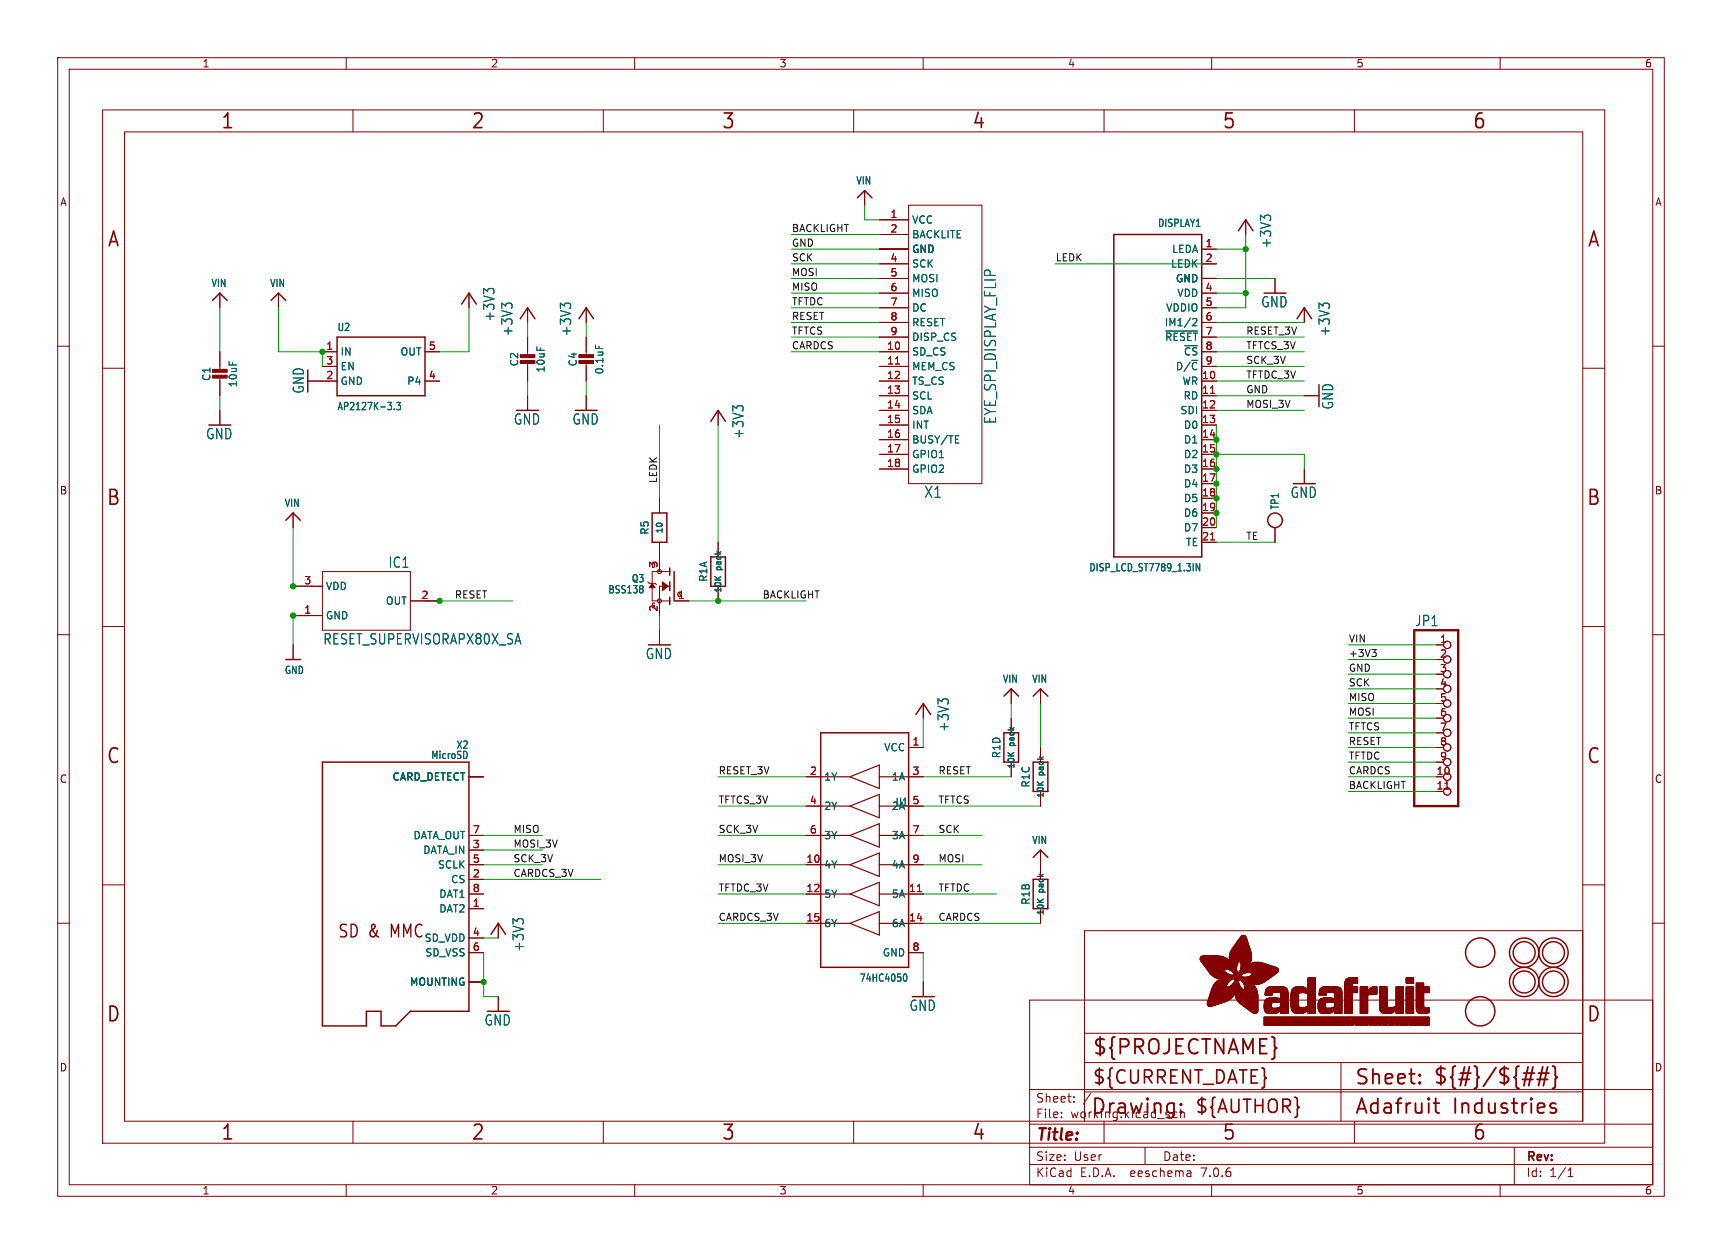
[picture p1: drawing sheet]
<svg xmlns="http://www.w3.org/2000/svg" width="298mm" height="217mm" viewBox="0 0 298 217" stroke-linecap="round" stroke-linejoin="round" font-family="sans-serif">
<defs><g id="words">
<g font-size="3.5" fill="#840000">
<text x="38.2" y="22.7">1</text>
<text x="81.6" y="22.7">2</text>
<text x="125" y="22.7">3</text>
<text x="168.4" y="22.7">4</text>
<text x="211.8" y="22.7">5</text>
<text x="255.1" y="22.7">6</text>
<text x="18.5" y="43.1">A</text>
<text x="275" y="43.1">A</text>
<text x="18.3" y="87.9">B</text>
<text x="274.9" y="87.9">B</text>
<text x="18.3" y="132.7">C</text>
<text x="274.9" y="132.7">C</text>
<text x="18.3" y="177.4">D</text>
<text x="274.9" y="177.4">D</text>
<text x="189.2" y="183.2">${PROJECTNAME}</text>
<text x="234.7" y="188.4">Sheet:</text>
<text x="248.3" y="188.3">${#}/${##}</text>
<text x="38.2" y="197.9">1</text>
<text x="81.6" y="197.9">2</text>
<text x="125" y="197.9">3</text>
<text x="168.4" y="197.9">4</text>
<text x="189" y="193.5">Drawing:</text>
<text x="211.8" y="197.9">5</text>
<text x="234.7" y="193.5">Adafruit</text>
<text x="251.8" y="193.5">Industries</text>
<text x="255.1" y="197.9">6</text>
</g>
<g font-size="3.2" fill="#840000">
<text x="189.2" y="188.2">${CURRENT_DATE}</text>
<text x="207" y="193.3">${AUTHOR}</text>
</g>
<g font-size="3" fill="#840000">
<text x="58.5" y="162.8">SD &amp;</text>
<text x="67.9" y="162.8">MMC</text>
</g>
<text font-size="2.8" fill="#840000" x="179.4" y="198.2">Title:</text>
<g font-size="2.7" fill="#006464">
<text x="172.9" y="73.6" transform="rotate(-90 172.9 73.6)">EYE_SPI_DISPLAY_FLIP</text>
<text x="160.1" y="86.5">X1</text>
</g>
<g font-size="2.5" fill="#006464">
<text x="220.5" y="43.1" transform="rotate(-90 220.5 43.1)">+3V3</text>
<text x="218.5" y="53.5">GND</text>
<text x="85.9" y="55.8" transform="rotate(-90 85.9 55.8)">+3V3</text>
<text x="89" y="58.4" transform="rotate(-90 89 58.4)">+3V3</text>
<text x="99.2" y="58.4" transform="rotate(-90 99.2 58.4)">+3V3</text>
<text x="230.7" y="58.4" transform="rotate(-90 230.7 58.4)">+3V3</text>
<text x="52.9" y="68.3" transform="rotate(-90 52.9 68.3)">GND</text>
<text x="231.3" y="71.1" transform="rotate(-90 231.3 71.1)">GND</text>
<text x="35.6" y="76.3">GND</text>
<text x="89" y="73.8">GND</text>
<text x="99.1" y="73.8">GND</text>
<text x="129.1" y="76.1" transform="rotate(-90 129.1 76.1)">+3V3</text>
<text x="223.6" y="86.5">GND</text>
<text x="67.2" y="98.6">IC1</text>
<text x="55.9" y="111.9">RESET_SUPERVISORAPX80X_SA</text>
<text x="245.2" y="108.7">JP1</text>
<text x="111.8" y="114.4">GND</text>
<text x="164.7" y="126.9" transform="rotate(-90 164.7 126.9)">+3V3</text>
<text x="91" y="165" transform="rotate(-90 91 165)">+3V3</text>
<text x="83.9" y="177.9">GND</text>
<text x="157.5" y="175.4">GND</text>
</g>
<g font-size="2.1" fill="#840000">
<text x="179.4" y="191.3">Sheet:</text>
<text x="179.4" y="194">File:</text>
<text x="185.5" y="194">working.kicad_sch</text>
<text x="179.4" y="201.4">Size:</text>
<text x="186.1" y="201.4">User</text>
<text x="201.4" y="201.4">Date:</text>
<text x="264.4" y="201.6">Rev:</text>
<text x="179.4" y="204.2">KiCad</text>
<text x="187.2" y="204.2">E.D.A.</text>
<text x="196.1" y="204.2">eeschema</text>
<text x="208.4" y="204.2">7.0.6</text>
<text x="264.4" y="204.2">Id:</text>
<text x="268.5" y="204.2">1/1</text>
</g>
<g font-size="1.8" fill="#840000">
<text x="35" y="11.9">1</text>
<text x="85" y="11.9">2</text>
<text x="135" y="11.9">3</text>
<text x="185" y="11.9">4</text>
<text x="235" y="11.9">5</text>
<text x="285" y="11.9">6</text>
<text x="10.3" y="35.9">A</text>
<text x="286.8" y="35.9">A</text>
<text x="10.3" y="85.9">B</text>
<text x="286.7" y="85.9">B</text>
<text x="10.3" y="135.9">C</text>
<text x="286.7" y="135.9">C</text>
<text x="10.3" y="185.9">D</text>
<text x="286.7" y="185.9">D</text>
<text x="35" y="207.2">1</text>
<text x="85" y="207.2">2</text>
<text x="135" y="207.2">3</text>
<text x="185" y="207.2">4</text>
<text x="235" y="207.2">5</text>
<text x="285" y="207.2">6</text>
</g>
<g font-size="1.8" fill="#006464">
<text x="148.3" y="32.2">VIN</text>
<text x="158" y="39">VCC</text>
<text x="158" y="41.5">BACKLITE</text>
<text x="200.6" y="39.5">DISPLAY1</text>
<text x="158" y="44">GND</text>
<text x="158" y="46.6">SCK</text>
<text x="202.9" y="46.6">LEDK</text>
<text x="203" y="44">LEDA</text>
<text x="36.5" y="50">VIN</text>
<text x="46.7" y="50">VIN</text>
<text x="158" y="49.1">MOSI</text>
<text x="158" y="51.7">MISO</text>
<text x="203.7" y="49.1">GND</text>
<text x="203.9" y="51.7">VDD</text>
<text x="58.4" y="57.6">U2</text>
<text x="158" y="54.2">DC</text>
<text x="158" y="56.7">RESET</text>
<text x="158" y="59.3">DISP_CS</text>
<text x="201.8" y="56.7">IM1/2</text>
<text x="201.8" y="59.3">~{RESET}</text>
<text x="202" y="54.2">VDDIO</text>
<text x="58.9" y="61.8">IN</text>
<text x="58.9" y="64.4">EN</text>
<text x="69.3" y="61.8">OUT</text>
<text x="90" y="63.6" transform="rotate(-90 90 63.6)">C2</text>
<text x="94.6" y="64.7" transform="rotate(-90 94.6 64.7)">10uF</text>
<text x="100.2" y="63.6" transform="rotate(-90 100.2 63.6)">C4</text>
<text x="104.8" y="65" transform="rotate(-90 104.8 65)">0.1uF</text>
<text x="158" y="61.8">SD_CS</text>
<text x="158" y="64.4">MEM_CS</text>
<text x="203.7" y="64.4">D/~{C}</text>
<text x="205.1" y="61.8">~{CS}</text>
<text x="36.7" y="66.1" transform="rotate(-90 36.7 66.1)">C1</text>
<text x="41.3" y="67.2" transform="rotate(-90 41.3 67.2)">10uF</text>
<text x="58.4" y="71.3">AP2127K-3.3</text>
<text x="58.9" y="66.9">GND</text>
<text x="70.5" y="66.9">P4</text>
<text x="158" y="66.9">TS_CS</text>
<text x="158" y="69.4">SCL</text>
<text x="158" y="72">SDA</text>
<text x="204.5" y="72">SDI</text>
<text x="204.8" y="66.9">WR</text>
<text x="205" y="69.4">RD</text>
<text x="158" y="74.5">INT</text>
<text x="158" y="77.1">BUSY/TE</text>
<text x="205.1" y="74.5">D0</text>
<text x="205.1" y="77.1">D1</text>
<text x="158" y="79.6">GPIO1</text>
<text x="158" y="82.1">GPIO2</text>
<text x="205.1" y="79.6">D2</text>
<text x="205.1" y="82.1">D3</text>
<text x="49.2" y="88.1">VIN</text>
<text x="205.1" y="84.7">D4</text>
<text x="205.1" y="87.2">D5</text>
<text x="205.1" y="89.8">D6</text>
<text x="221.8" y="88.4" transform="rotate(-90 221.8 88.4)">TP1</text>
<text x="112.6" y="92.8" transform="rotate(-90 112.6 92.8)">R5</text>
<text x="205.1" y="92.3">D7</text>
<text x="205.5" y="94.8">TE</text>
<text x="109.4" y="101.1">Q3</text>
<text x="122.8" y="100.9" transform="rotate(-90 122.8 100.9)">R1A</text>
<text x="188.7" y="99.2">DISP_LCD_ST7789_1.3IN</text>
<text x="56.4" y="107.5">GND</text>
<text x="56.4" y="102.5">VDD</text>
<text x="66.8" y="105">OUT</text>
<text x="105.3" y="103">BSS138</text>
<text x="49.2" y="117">GND</text>
<text x="173.7" y="118.5">VIN</text>
<text x="178.8" y="118.5">VIN</text>
<text x="74.6" y="131.7">MicroSD</text>
<text x="79" y="130">X2</text>
<text x="153.1" y="130.4">VCC</text>
<text x="173.6" y="131.5" transform="rotate(-90 173.6 131.5)">R1D</text>
<text x="67.9" y="135.5">CARD_DETECT</text>
<text x="142.7" y="135.5">1Y</text>
<text x="154.5" y="135.5">1A</text>
<text x="178.7" y="136.6" transform="rotate(-90 178.7 136.6)">R1C</text>
<text x="142.7" y="140.6">2Y</text>
<text x="155.1" y="139.9">U1</text>
<text x="71.6" y="145.6">DATA_OUT</text>
<text x="73.3" y="148.2">DATA_IN</text>
<text x="142.7" y="145.6">3Y</text>
<text x="154.5" y="145.6">3A</text>
<text x="178.8" y="146.5">VIN</text>
<text x="75.8" y="150.7">SCLK</text>
<text x="76" y="155.8">DAT1</text>
<text x="78.1" y="153.3">CS</text>
<text x="142.7" y="150.7">4Y</text>
<text x="142.7" y="155.8">5Y</text>
<text x="154.5" y="155.8">5A</text>
<text x="154.5" y="150.7">4A</text>
<text x="76" y="158.3">DAT2</text>
<text x="142.7" y="160.9">6Y</text>
<text x="154.5" y="160.9">6A</text>
<text x="178.7" y="156.9" transform="rotate(-90 178.7 156.9)">R1B</text>
<text x="73.5" y="163.4">SD_VDD</text>
<text x="73.6" y="166">SD_VSS</text>
<text x="152.9" y="166">GND</text>
<text x="71" y="171">MOUNTING</text>
<text x="148.9" y="170.3">74HC4050</text>
</g>
<g font-size="1.8" fill="#a90000">
<text x="154.2" y="37.8">1</text>
<text x="154.2" y="40.4">2</text>
<text x="154.2" y="45.5">4</text>
<text x="208.8" y="42.9">1</text>
<text x="208.8" y="45.5">2</text>
<text x="154.2" y="48">5</text>
<text x="154.2" y="50.5">6</text>
<text x="154.2" y="53.1">7</text>
<text x="208.8" y="50.5">4</text>
<text x="208.8" y="53.1">5</text>
<text x="154.2" y="55.6">8</text>
<text x="154.2" y="58.2">9</text>
<text x="208.8" y="55.6">6</text>
<text x="208.8" y="58.2">7</text>
<text x="56.4" y="60.7">1</text>
<text x="56.4" y="65.8">2</text>
<text x="56.4" y="63.2">3</text>
<text x="74.2" y="65.8">4</text>
<text x="74.2" y="60.7">5</text>
<text x="153.6" y="60.7">10</text>
<text x="153.6" y="63.2">11</text>
<text x="153.6" y="65.8">12</text>
<text x="208.2" y="65.8">10</text>
<text x="208.8" y="60.7">8</text>
<text x="208.8" y="63.2">9</text>
<text x="153.6" y="68.3">13</text>
<text x="153.6" y="70.9">14</text>
<text x="208.2" y="68.3">11</text>
<text x="208.2" y="70.9">12</text>
<text x="153.6" y="73.4">15</text>
<text x="153.6" y="75.9">16</text>
<text x="208.2" y="73.4">13</text>
<text x="208.2" y="75.9">14</text>
<text x="153.6" y="78.5">17</text>
<text x="153.6" y="81">18</text>
<text x="208.2" y="78.5">15</text>
<text x="208.2" y="81">16</text>
<text x="208.2" y="83.6">17</text>
<text x="208.2" y="86.1">18</text>
<text x="208.2" y="88.6">19</text>
<text x="208.2" y="91.2">20</text>
<text x="208.2" y="93.7">21</text>
<text x="52.6" y="101.3">3</text>
<text x="114" y="98.5" transform="rotate(-90 114 98.5)">3</text>
<text x="52.6" y="106.4">1</text>
<text x="73" y="103.9">2</text>
<text x="114" y="106.1" transform="rotate(-90 114 106.1)">2</text>
<text x="117.4" y="103.9">1</text>
<text x="249.5" y="111.5">1</text>
<text x="249.5" y="114">2</text>
<text x="249.5" y="116.6">3</text>
<text x="249.5" y="119.1">4</text>
<text x="249.5" y="121.7">5</text>
<text x="249.5" y="124.2">6</text>
<text x="158" y="129.3">1</text>
<text x="249.5" y="126.7">7</text>
<text x="249.5" y="129.3">8</text>
<text x="249.5" y="131.8">9</text>
<text x="140.3" y="134.4">2</text>
<text x="158" y="134.4">3</text>
<text x="248.9" y="134.4">10</text>
<text x="248.9" y="136.9">11</text>
<text x="140.3" y="139.4">4</text>
<text x="158" y="139.4">5</text>
<text x="81.8" y="147.1">3</text>
<text x="81.8" y="149.6">5</text>
<text x="81.8" y="144.5">7</text>
<text x="139.7" y="149.6">10</text>
<text x="140.3" y="144.5">6</text>
<text x="158" y="144.5">7</text>
<text x="158" y="149.6">9</text>
<text x="81.8" y="152.1">2</text>
<text x="81.8" y="154.7">8</text>
<text x="139.7" y="154.7">12</text>
<text x="157.4" y="154.7">11</text>
<text x="81.8" y="157.2">1</text>
<text x="139.7" y="159.8">15</text>
<text x="157.4" y="159.8">14</text>
<text x="81.8" y="162.3">4</text>
<text x="81.8" y="164.8">6</text>
<text x="158" y="164.8">8</text>
</g>
<g font-size="1.7" fill="#0f0f0f">
<text x="137.2" y="40.3">BACKLIGHT</text>
<text x="137.2" y="42.8">GND</text>
<text x="137.2" y="45.4">SCK</text>
<text x="137.2" y="47.9">MOSI</text>
<text x="182.9" y="45.4">LEDK</text>
<text x="137.2" y="53">TFTDC</text>
<text x="137.2" y="50.5">MISO</text>
<text x="137.2" y="58.1">TFTCS</text>
<text x="137.2" y="55.5">RESET</text>
<text x="215.9" y="58.1">RESET_3V</text>
<text x="137.2" y="60.6">CARDCS</text>
<text x="215.9" y="63.2">SCK_3V</text>
<text x="215.9" y="65.7">TFTDC_3V</text>
<text x="215.9" y="60.6">TFTCS_3V</text>
<text x="215.9" y="68.2">GND</text>
<text x="215.9" y="70.8">MOSI_3V</text>
<text x="114" y="83.8" transform="rotate(-90 114 83.8)">LEDK</text>
<text x="215.9" y="93.6">TE</text>
<text x="78.7" y="103.8">RESET</text>
<text x="132.1" y="103.8">BACKLIGHT</text>
<text x="233.7" y="114">+3V3</text>
<text x="233.7" y="111.4">VIN</text>
<text x="233.7" y="116.5">GND</text>
<text x="233.7" y="119">SCK</text>
<text x="233.7" y="121.6">MISO</text>
<text x="233.7" y="124.1">MOSI</text>
<text x="233.7" y="126.7">TFTCS</text>
<text x="233.7" y="131.7">TFTDC</text>
<text x="233.7" y="129.2">RESET</text>
<text x="124.5" y="134.3">RESET_3V</text>
<text x="162.6" y="134.3">RESET</text>
<text x="233.7" y="134.3">CARDCS</text>
<text x="233.7" y="136.8">BACKLIGHT</text>
<text x="124.5" y="139.4">TFTCS_3V</text>
<text x="162.6" y="139.4">TFTCS</text>
<text x="88.9" y="144.4">MISO</text>
<text x="88.9" y="149.5">SCK_3V</text>
<text x="88.9" y="147">MOSI_3V</text>
<text x="124.5" y="144.4">SCK_3V</text>
<text x="124.5" y="149.5">MOSI_3V</text>
<text x="162.6" y="144.4">SCK</text>
<text x="162.6" y="149.5">MOSI</text>
<text x="88.9" y="152.1">CARDCS_3V</text>
<text x="124.5" y="154.6">TFTDC_3V</text>
<text x="162.6" y="154.6">TFTDC</text>
<text x="124.5" y="159.7">CARDCS_3V</text>
<text x="162.6" y="159.7">CARDCS</text>
</g>
<g font-size="1.4" fill="#006464">
<text x="115.1" y="92.6" transform="rotate(-90 115.1 92.6)">10</text>
<text x="125.3" y="98.8" transform="rotate(-90 125.3 98.8)">pack</text>
<text x="125.3" y="102.9" transform="rotate(-90 125.3 102.9)">10K</text>
<text x="176.1" y="129.2" transform="rotate(-90 176.1 129.2)">pack</text>
<text x="176.1" y="133.4" transform="rotate(-90 176.1 133.4)">10K</text>
<text x="181.2" y="134.3" transform="rotate(-90 181.2 134.3)">pack</text>
<text x="181.2" y="138.5" transform="rotate(-90 181.2 138.5)">10K</text>
<text x="181.2" y="154.6" transform="rotate(-90 181.2 154.6)">pack</text>
<text x="181.2" y="158.8" transform="rotate(-90 181.2 158.8)">10K</text>
</g>
<g font-size="1.1" fill="#a90000">
<text x="112.8" y="98.6">D</text>
<text x="112.8" y="105.6">S</text>
<text x="117.2" y="103.7">G</text>
</g>
</g></defs>
<g fill="none" stroke="#840000" stroke-width=".17">
<path d="M10 10h278.5v197.3h-278.5zM12 12h274.5v193.3h-274.5zM17.8 19h260.3v179.1h-260.3zM60 10v2M61.2 19v3.9M104.6 19v3.9M110 10v2M148 19v3.9M160 10v2M191.3 19v3.9M210 10v2M234.7 19v3.9"/>
<path d="M260 10v2M21.6 22.9h252.7v171.4h-252.7zM149.9 33v2.6M152.4 38.1h5.1M157.5 35.6h12.7v48.2h-12.7zM215.9 38.1v2.5M10 60h2M38.1 50.8v2.5M48.3 50.8v2.5M81.3 50.8v2.5M91.4 53.3v2.6M91.4 58.4v3.3"/>
<path d="M101.6 53.3v2.6M101.6 58.4v3.3M152.4 43.2h5.1M152.4 45.7h5.1M152.4 48.3h5.1M152.4 50.8h5.1M152.4 53.3h5.1M152.4 55.9h5.1M152.4 58.4h5.1M152.4 40.6h5.1M208.3 43.2h2.5M208.3 45.7h2.5"/>
<path d="M208.3 48.3h2.5M208.3 50.8h2.5M208.3 53.3h2.5M208.3 55.9h2.5M208.3 58.4h2.5M221 48.3v2.5M226.1 53.3v2.6M286.5 60h2M17.8 63.8h3.8M38.1 61v3.3M38.1 65.3v3.3M38.1 71.1v2.6"/>
<path d="M53.3 66h5.1M55.9 61h2.5M55.9 63.5h2.5M73.7 66h2.5M73.7 61h2.5M91.4 62.7v3.3M91.4 68.6v2.5M101.6 62.7v3.3M101.6 68.6v2.5M124.5 71.1v2.6M152.4 66h5.1M152.4 61h5.1"/>
<path d="M152.4 63.5h5.1M152.4 68.6h5.1M152.4 71.1h5.1M152.4 73.7h5.1M152.4 76.2h5.1M152.4 78.7h5.1M208.3 66h2.5M208.3 61h2.5M208.3 63.5h2.5M208.3 68.6h2.5M208.3 71.1h2.5M208.3 73.7h2.5"/>
<path d="M208.3 76.2h2.5M208.3 78.7h2.5M226.1 68.6h2.5M274.3 63.8h3.8M50.8 88.9v2.5M55.9 99.1h15.2v10.1h-15.2zM114.3 86.4v2.5M114.3 94v5.1M116.1 99.1h-3.1v5h3.1M124.5 94v2.5M152.4 81.3h5.1M208.3 81.3h2.5"/>
<path d="M208.3 83.8h2.5M208.3 86.4h2.5M208.3 88.9h2.5M208.3 91.4h2.5M208.3 94h2.5M221 91.4v2.6M226.1 81.3v2.5M10 110h2M17.8 108.6h3.8M50.8 111.8v2.5M50.8 106.7h5.1M50.8 101.6h5.1"/>
<path d="M71.1 104.1h5.1M112.3 100.8l.2 .3h1l.3 .2M114.3 109.2v2.6M116.1 101.6h-1.8v5.1M116.8 104.1h2.6M124.5 101.6v2.5M175.3 119.4v2.5M180.3 119.4v2.5M248.9 111.8h1.3M248.9 116.8h1.3M274.3 108.6h3.8M286.5 110h2"/>
<path d="M81.3 134.6h2.5M139.7 134.6h2.5M139.7 139.7h2.5M157.5 134.6h2.5M157.5 129.5h2.5M157.5 139.7h2.5M160 121.9v2.6M175.3 124.5v2.5M175.3 132.1v2.5M180.3 129.5v2.6M180.3 137.2v2.5M248.9 121.9h1.3"/>
<path d="M248.9 124.5h1.3M248.9 127h1.3M248.9 129.5h1.3M248.9 132.1h1.3M10 160h2M17.8 153.4h3.8M81.3 157.5h2.5M81.3 152.4h2.5M81.3 147.3h2.5M81.3 149.9h2.5M81.3 144.8h2.5M81.3 154.9h2.5"/>
<path d="M139.7 149.9h2.5M139.7 144.8h2.5M139.7 154.9h2.5M157.5 149.9h2.5M157.5 144.8h2.5M157.5 154.9h2.5M180.3 147.3v5.1M180.3 157.5v2.5M274.3 153.4h3.8M286.5 160h2M81.3 162.6h2.5M81.3 165.1h2.5"/>
<path d="M81.3 170.2h2.5M86.4 160v2.6M86.4 172.7v2.6M139.7 160h2.5M157.5 160h2.5M157.5 165.1h2.5M160 170.2v2.5M178.4 173.3h108.1v32h-108.1zM188 179.1h86.3M274.3 161.3h-86.3v33M61.2 194.3v3.8M104.6 194.3v3.8"/>
<path d="M148 194.3v3.8M178.4 198.8h108.1M178.4 194.8h108.1M178.4 188.8h108.1M184 193.6v.1M184 192.8v.1M186.1 190.9v.1M186.1 190.1v.1M188 184.1h86.3M188 189.2h86.3M189.1 189.4l-1.3 2M191.3 194.3v3.8"/>
<path d="M198.4 198.8v3M203.8 192.7l.2 .1M204 193.6l-.2 .1M204.6 192.2v1.5M204.6 192.9l.2-.2 .4 .1 .1 .9M232.4 184.1v10.2M234.7 194.3v3.8M262.5 198.8v6.5M60 205.3v2M110 205.3v2M160 205.3v2M178.4 201.8h108.1"/>
<path d="M206.3 203l.1 .9M206.4 203.8l-.1 .1M206.4 203.3h-.1M210 205.3v2M260 205.3v2M271.8 203.9h.8M271.8 202.8l.4-.4v1.5"/>
<circle cx="114.3" cy="99.1" r=".36"/>
<circle cx="114.3" cy="104.1" r=".36"/>
<circle cx="250.8" cy="111.8" r=".63"/>
<circle cx="250.8" cy="119.4" r=".63"/>
<circle cx="250.8" cy="114.3" r=".63"/>
<circle cx="250.8" cy="116.8" r=".63"/>
<circle cx="250.8" cy="132.1" r=".63"/>
<circle cx="250.8" cy="129.5" r=".63"/>
<circle cx="250.8" cy="121.9" r=".63"/>
<circle cx="250.8" cy="127" r=".63"/>
<circle cx="250.8" cy="124.5" r=".63"/>
<circle cx="250.8" cy="137.2" r=".63"/>
<circle cx="250.8" cy="134.6" r=".63"/>
</g>
<g fill="none" stroke="#840000" stroke-width=".25">
<path d="M148.6 34.3l1.3-1.3 1.2 1.3M36.8 52.1l1.3-1.3 1.3 1.3M47 52.1l1.3-1.3 1.2 1.3M58.4 58.4h15.3v10.2h-15.3zM80 52.7l1.3-1.9 1.2 1.9M90.2 55.2l1.2-1.9 1.3 1.9M100.3 55.2l1.3-1.9 1.3 1.9M193 40.6h15.3v55.9h-15.3zM214.6 40l1.3-1.9 1.3 1.9M224.8 55.2l1.3-1.9 1.2 1.9M123.2 73l1.3-1.9 1.2 1.9M49.5 90.2l1.3-1.3 1.3 1.3"/>
<path d="M113 88.9h2.6v5.1h-2.6zM116.1 98.4v1.3M116.8 99.1v5M123.2 96.5h2.5v5.1h-2.5zM49.5 114.3h2.6M116.1 100.8v1.6M116.1 103.5v1.3M55.9 132.1h25.4v43.2h-10.2l-2.5 2.5h-2.6v-2.5h-2.5v2.5h-7.6zM142.2 127h15.3v40.6h-15.3zM158.7 123.8l1.3-1.9 1.3 1.9M174 127h2.5v5.1h-2.5zM174 120.6l1.3-1.2 1.2 1.2"/>
<path d="M179.1 132.1h2.5v5.1h-2.5zM179.1 120.6l1.2-1.2 1.3 1.2M179.1 152.4h2.5v5.1h-2.5zM179.1 148.6l1.2-1.3 1.3 1.3M85.1 161.9l1.3-1.9 1.2 1.9"/>
<circle cx="221" cy="90.2" r="1.27"/>
<circle cx="256.5" cy="175.3" r="2.54"/>
<circle cx="256.5" cy="165.1" r="2.54"/>
<circle cx="264.2" cy="165.1" r="2.54"/>
<circle cx="264.2" cy="170.2" r="2.54"/>
<circle cx="264.2" cy="170.2" r="1.9"/>
<circle cx="264.2" cy="165.1" r="1.9"/>
<circle cx="269.2" cy="170.2" r="2.54"/>
<circle cx="269.2" cy="165.1" r="2.54"/>
<circle cx="269.2" cy="170.2" r="1.9"/>
<circle cx="269.2" cy="165.1" r="1.9"/>
</g>
<g fill="none" stroke="#006464" stroke-width=".17">
<path d="M219.1 37.8l-.7-.5v.9M219.3 37.4h.8M84.5 50.5l-.7-.5v.9M84.7 50.1h.7M87.6 53l-.6-.5v1M87.8 52.6h.8M97.8 53l-.7-.5v1M98 52.6h.7M103.2 59.8v.6M202.1 57.4h5.4M206.7 55.3l.5-.1 .2 .4-.8 .9h.8M229.3 53l-.7-.5v1"/>
<path d="M229.5 52.6h.7M68.3 70.9v.1M68.7 69.7h.7l-.3 .5 .3 .1v.6l-.2 .1-.5-.1M127.7 70.8l-.7-.5v.9M127.9 70.4h.7M165.6 76.8h.6M165.6 75.5h.6M207.9 97.7v1.2l-.6-1.2v1.2M111.4 102.1l.1 .2-.1 .4M111.5 101.8l-.1 .2M80.9 130.5v.7M163.2 121.6l-.6-.5v.9"/>
<path d="M163.4 121.2h.8M89.6 159.7l-.7-.5v.9M89.8 159.3h.7M156.6 169l.2-.2a.72 .72 0 0 1 0 1.3l-.2-.3"/>
</g>
<g fill="#840000" stroke="#840000" stroke-width=".17">
<path d="M90.2 62.5h2.5v.5h-2.5z"/>
<path d="M90.2 61.5h2.5v.5h-2.5z"/>
<path d="M36.8 65h2.6v.5h-2.6z"/>
<path d="M36.8 64h2.6v.5h-2.6z"/>
<path d="M100.3 62.5h2.6v.5h-2.6z"/>
<path d="M100.3 61.5h2.6v.5h-2.6z"/>
<path d="M114.8 100.8l1 .8-1 .8z"/>
<path d="M113 101.1l.5 .8h-1z"/>
<path d="M208 166.3h4.8z"/>
<path d="M208 166.2l4.8 .1z"/>
<path d="M208 166.2h4.8z"/>
<path d="M208 166.2h4.7z"/>
<path d="M208 166.1l4.7 .1z"/>
<path d="M208 166.1h4.6z"/>
<path d="M208 166l4.5 .1z"/>
<path d="M208 166h4.5z"/>
<path d="M208 166.4h4.9z"/>
<path d="M208 166.3l4.9 .1z"/>
<path d="M208 166h4.4z"/>
<path d="M208 165.9l4.4 .1z"/>
<path d="M208.1 166.4l4.9 .1z"/>
<path d="M208.1 165.9h4.2z"/>
<path d="M208.1 166.5h4.9z"/>
<path d="M208.1 165.9h4.1z"/>
<path d="M208.1 165.8l4 .1z"/>
<path d="M208.1 166.6h5z"/>
<path d="M208.1 166.5l4.9 .1z"/>
<path d="M208.1 165.8h3.9z"/>
<path d="M208.2 166.6h4.9z"/>
<path d="M208.2 165.8h3.6z"/>
<path d="M208.2 166.6l4.9 .1z"/>
<path d="M208.2 165.7l3.5 .1z"/>
<path d="M208.2 166.7h5z"/>
<path d="M208.2 166.7h4.9z"/>
<path d="M208.3 166.7l4.9 .1z"/>
<path d="M208.3 165.7h3.3z"/>
<path d="M208.3 166.8h6.3z"/>
<path d="M208.3 166.8h4.9z"/>
<path d="M208.3 166.8l6.3 .1z"/>
<path d="M208.4 166.9h6.2z"/>
<path d="M208.4 167h6.1z"/>
<path d="M208.4 166.9l6.1 .1z"/>
<path d="M208.4 165.7h2.8z"/>
<path d="M208.5 167h6z"/>
<path d="M208.5 167l6 .1z"/>
<path d="M208.6 167.1h5.9z"/>
<path d="M208.6 167.1l5.8 .1z"/>
<path d="M208.6 167.2h5.8z"/>
<path d="M208.7 167.2l5.7 .1z"/>
<path d="M208.7 167.3h5.7z"/>
<path d="M208.7 167.3l5.7 .1z"/>
<path d="M208.8 167.4h5.6z"/>
<path d="M208.8 167.5h5.5z"/>
<path d="M208.8 167.4l5.5 .1z"/>
<path d="M208.9 167.5l5.4 .1z"/>
<path d="M208.9 167.6h5.4z"/>
<path d="M208.9 167.6l5.4 .1z"/>
<path d="M209 167.7h5.3z"/>
<path d="M209 167.7l5.3 .1z"/>
<path d="M209 167.8h5.3z"/>
<path d="M209.1 167.8h5.2z"/>
<path d="M209.1 167.8l5.2 .1z"/>
<path d="M209.1 167.9h5.2z"/>
<path d="M209.2 167.9l3.1 .1z"/>
<path d="M209.2 168h3z"/>
<path d="M209.2 174.1h1.8z"/>
<path d="M209.2 174l1.8 .1z"/>
<path d="M209.2 174h2z"/>
<path d="M209.2 174h2.1z"/>
<path d="M209.2 173.9l2.1 .1z"/>
<path d="M209.2 173.9h2.3z"/>
<path d="M209.2 173.9h2.4z"/>
<path d="M209.2 173.8l2.4 .1z"/>
<path d="M209.2 173.8h2.6z"/>
<path d="M209.2 168l3 .1z"/>
<path d="M209.3 174.1l1.4 .1z"/>
<path d="M209.3 174.1h1.5z"/>
<path d="M209.3 173.8h2.6z"/>
<path d="M209.3 173.7l2.6 .1z"/>
<path d="M209.3 173.7h2.8z"/>
<path d="M209.3 168.1h2.9z"/>
<path d="M209.3 174.2h1.2z"/>
<path d="M209.3 174.2h1.3z"/>
<path d="M209.3 173.7h2.9z"/>
<path d="M209.3 173.6l3 .1z"/>
<path d="M209.3 173.6h3.1z"/>
<path d="M209.3 173.6h3.2z"/>
<path d="M209.3 168.1l2.9 .1z"/>
<path d="M209.3 174.2l1.1 .1z"/>
<path d="M209.3 173.5l3.3 .1z"/>
<path d="M209.3 173.5h3.3z"/>
<path d="M209.3 173.4l3.4 .1z"/>
<path d="M209.3 173.4h3.5z"/>
<path d="M209.3 168.2h2.9z"/>
<path d="M209.4 174.3h.9z"/>
<path d="M209.4 173.4h3.4z"/>
<path d="M209.4 174.3h.8z"/>
<path d="M209.4 173.3l3.5 .1z"/>
<path d="M209.4 173.3h3.5z"/>
<path d="M209.4 173.3h3.6z"/>
<path d="M209.4 173.2l3.7 .1z"/>
<path d="M209.4 168.3h2.8z"/>
<path d="M209.4 168.2l2.8 .1z"/>
<path d="M209.4 174.3l.7 .1z"/>
<path d="M209.4 173.2h3.7z"/>
<path d="M209.4 173.2h3.8z"/>
<path d="M209.4 173.1l3.8 .1z"/>
<path d="M209.4 173.1h3.9z"/>
<path d="M209.5 173.1h3.8z"/>
<path d="M209.5 173l3.8 .1z"/>
<path d="M209.5 168.3l2.8 .1z"/>
<path d="M209.5 174.4h.5z"/>
<path d="M209.5 173h3.9z"/>
<path d="M209.5 172.9l4 .1z"/>
<path d="M209.5 168.4h2.8z"/>
<path d="M209.5 172.9h4z"/>
<path d="M209.5 172.8l4.1 .1z"/>
<path d="M209.5 172.8h4.1z"/>
<path d="M209.5 168.4l2.9 .1z"/>
<path d="M209.6 172.8h4z"/>
<path d="M209.6 172.7l4 .1z"/>
<path d="M209.6 168.5h2.8z"/>
<path d="M209.6 174.4h.3z"/>
<path d="M209.6 172.7h4.1z"/>
<path d="M209.6 172.6l4.1 .1z"/>
<path d="M209.6 168.5l2.9 .1z"/>
<path d="M209.6 172.6h4.1z"/>
<path d="M209.6 172.6h4.2z"/>
<path d="M209.6 172.5l4.2 .1z"/>
<path d="M209.6 172.5h4.2z"/>
<path d="M209.6 168.6h3z"/>
<path d="M209.6 168.6h2.9z"/>
<path d="M209.7 172.5h4.1z"/>
<path d="M209.7 172.4l4.1 .1z"/>
<path d="M209.7 172.4h4.2z"/>
<path d="M209.7 172.3l4.2 .1z"/>
<path d="M209.7 168.6l2.9 .1z"/>
<path d="M209.8 172.3h4.1z"/>
<path d="M209.8 172.2l4.1 .1z"/>
<path d="M209.8 172.2h4.1z"/>
<path d="M209.8 168.7l2.9 .1z"/>
<path d="M209.8 168.7h2.9z"/>
<path d="M209.8 172.1l4.2 .1z"/>
<path d="M209.8 172.1h4.2z"/>
<path d="M209.8 168.8h3z"/>
<path d="M209.8 172l4.2 .1z"/>
<path d="M209.8 172h4.2z"/>
<path d="M209.8 168.8h3.1z"/>
<path d="M209.9 171.9l4.1 .1z"/>
<path d="M209.9 171.9h4.1z"/>
<path d="M209.9 168.8l3 .1z"/>
<path d="M209.9 171.8l4.1 .1z"/>
<path d="M209.9 171.8h4.1z"/>
<path d="M209.9 168.9h3.1z"/>
<path d="M209.9 171.8h8z"/>
<path d="M209.9 171.7l8 .1z"/>
<path d="M209.9 171.7h7.9z"/>
<path d="M209.9 168.9h3.2z"/>
<path d="M210 171.6l7.8 .1z"/>
<path d="M210 171.6h7.8z"/>
<path d="M210 168.9l3.2 .1z"/>
<path d="M210 171.5l7.8 .1z"/>
<path d="M210 171.5h5.5z"/>
<path d="M210 169h3.3z"/>
<path d="M210 171.5h5.4z"/>
<path d="M210 171.4l5.4 .1z"/>
<path d="M210 171.4h5.3z"/>
<path d="M210 169h5.2z"/>
<path d="M210.1 171.3l5.1 .1z"/>
<path d="M210.1 171.3h5.1z"/>
<path d="M210.1 169l5.1 .1z"/>
<path d="M210.1 171.2l5 .1z"/>
<path d="M210.1 171.2h5z"/>
<path d="M210.1 171.1l5 .1z"/>
<path d="M210.1 171.1h4.9z"/>
<path d="M210.1 169.1h5z"/>
<path d="M210.2 171l2.5 .1z"/>
<path d="M210.2 171h2.5z"/>
<path d="M210.2 169.1h5z"/>
<path d="M210.2 171h2.4z"/>
<path d="M210.2 169.1l5 .1z"/>
<path d="M210.2 170.9l2.4 .1z"/>
<path d="M210.2 170.9h2.4z"/>
<path d="M210.2 169.2h5z"/>
<path d="M210.3 170.8l2.3 .1z"/>
<path d="M210.3 170.8h2.3z"/>
<path d="M210.3 169.2h4.9z"/>
<path d="M210.3 170.7l2.3 .1z"/>
<path d="M210.3 170.7h2.3z"/>
<path d="M210.3 169.2l5 .1z"/>
<path d="M210.4 170.7h2.2z"/>
<path d="M210.4 170.6l2.3 .1z"/>
<path d="M210.4 170.6h2.3z"/>
<path d="M210.4 169.3h5z"/>
<path d="M210.4 170.5l2.3 .1z"/>
<path d="M210.5 170.5h2.2z"/>
<path d="M210.5 169.3l5.2 .1z"/>
<path d="M210.5 170.4l2.3 .1z"/>
<path d="M210.5 170.4h2.3z"/>
<path d="M210.6 170.4h2.2z"/>
<path d="M210.6 169.4h9.6z"/>
<path d="M210.6 170.3l2.2 .1z"/>
<path d="M210.6 170.3h2.2z"/>
<path d="M210.7 170.3h2.2z"/>
<path d="M210.7 169.4l9.4 .1z"/>
<path d="M210.7 170.2l2.2 .1z"/>
<path d="M210.7 170.2h2.2z"/>
<path d="M210.8 170.2h2.2z"/>
<path d="M210.8 170.1l2.2 .1z"/>
<path d="M210.8 169.5h9.3z"/>
<path d="M210.8 170.1h2.2z"/>
<path d="M210.9 170.1h2.2z"/>
<path d="M211 170l2.1 .1z"/>
<path d="M211 170h2.1z"/>
<path d="M211 169.5l9 .1z"/>
<path d="M211 170h2.2z"/>
<path d="M211.1 169.9l2.2 .1z"/>
<path d="M211.1 169.9h2.2z"/>
<path d="M211.2 169.6h8.7z"/>
<path d="M211.2 169.8l2.1 .1z"/>
<path d="M211.3 169.8h2.1z"/>
<path d="M211.3 169.6h8.6z"/>
<path d="M211.4 169.7l2.1 .1z"/>
<path d="M211.5 169.7h2.1z"/>
<path d="M211.6 169.7h2z"/>
<path d="M211.7 169.6l2 .1z"/>
<path d="M212.7 167.9l1.6 .1z"/>
<path d="M212.8 168h1.5z"/>
<path d="M212.9 168h1.4z"/>
<path d="M212.9 171l2.1 .1z"/>
<path d="M213 171h2z"/>
<path d="M213 168l1.3 .1z"/>
<path d="M213 166h3.9z"/>
<path d="M213 165.9l3.9 .1z"/>
<path d="M213 165.9h3.9z"/>
<path d="M213 165.8l3.9 .1z"/>
<path d="M213.1 171h1.9z"/>
<path d="M213.1 168.1h1.2z"/>
<path d="M213.1 166.3l3.8 .1z"/>
<path d="M213.1 166.3h3.8z"/>
<path d="M213.1 166.2l3.8 .1z"/>
<path d="M213.1 166.2h3.8z"/>
<path d="M213.1 166.1l3.8 .1z"/>
<path d="M213.1 166.1h3.8z"/>
<path d="M213.1 166l3.8 .1z"/>
<path d="M213.1 165.8h3.8z"/>
<path d="M213.1 165.7l3.8 .1z"/>
<path d="M213.1 165.7h3.8z"/>
<path d="M213.1 165.6l3.8 .1z"/>
<path d="M213.1 165.6h3.8z"/>
<path d="M213.1 165.5l3.8 .1z"/>
<path d="M213.1 165.5h3.8z"/>
<path d="M213.1 166.4l3.7 .1z"/>
<path d="M213.1 166.4h3.8z"/>
<path d="M213.1 165.4l3.8 .1z"/>
<path d="M213.1 165.4h3.8z"/>
<path d="M213.1 170.9l1.9 .1z"/>
<path d="M213.1 166.5l3.7 .1z"/>
<path d="M213.1 166.5h3.7z"/>
<path d="M213.1 165.3l3.8 .1z"/>
<path d="M213.1 165.3h3.8z"/>
<path d="M213.2 170.9h1.7z"/>
<path d="M213.2 166.7h1.6z"/>
<path d="M213.2 166.6l3.6 .1z"/>
<path d="M213.2 166.6h3.6z"/>
<path d="M213.2 165.2l3.7 .1z"/>
<path d="M213.2 165.2h3.7z"/>
<path d="M213.2 165.1l3.7 .1z"/>
<path d="M213.2 168.1l1.1 .1z"/>
<path d="M213.2 166.7l1.5 .1z"/>
<path d="M213.2 166.7h1.5z"/>
<path d="M213.2 165.1h3.6z"/>
<path d="M213.2 165l3.6 .1z"/>
<path d="M213.3 170.9h1.6z"/>
<path d="M213.3 166.8h1.3z"/>
<path d="M213.3 165h3.5z"/>
<path d="M213.3 164.9l3.5 .1z"/>
<path d="M213.3 170.8l1.6 .1z"/>
<path d="M213.3 168.2h1z"/>
<path d="M213.3 164.9h3.5z"/>
<path d="M213.3 164.8l3.5 .1z"/>
<path d="M213.4 170.8h1.5z"/>
<path d="M213.4 164.8h3.4z"/>
<path d="M213.4 164.8h3.3z"/>
<path d="M213.4 164.7l3.3 .1z"/>
<path d="M213.4 168.2l1 .1z"/>
<path d="M213.4 164.7h3.3z"/>
<path d="M213.4 164.6l3.3 .1z"/>
<path d="M213.5 170.7l1.4 .1z"/>
<path d="M213.5 170.7h1.3z"/>
<path d="M213.5 168.3h.9z"/>
<path d="M213.5 164.6h3.2z"/>
<path d="M213.5 164.5l3.2 .1z"/>
<path d="M213.5 164.5h3.2z"/>
<path d="M213.5 164.5h3.1z"/>
<path d="M213.6 170.6l1.2 .1z"/>
<path d="M213.6 170.6h1.2z"/>
<path d="M213.6 168.3l.8 .1z"/>
<path d="M213.6 164.4l3 .1z"/>
<path d="M213.6 164.4h3z"/>
<path d="M213.6 168.4h.8z"/>
<path d="M213.6 164.3l3 .1z"/>
<path d="M213.7 170.5l1.1 .1z"/>
<path d="M213.7 170.5h1.1z"/>
<path d="M213.7 168.4l.8 .1z"/>
<path d="M213.7 164.3h2.9z"/>
<path d="M213.7 170.5h1z"/>
<path d="M213.7 168.5h.9z"/>
<path d="M213.7 168.5h.8z"/>
<path d="M213.7 164.2l2.9 .1z"/>
<path d="M213.7 164.2h2.8z"/>
<path d="M213.7 170.4l1 .1z"/>
<path d="M213.8 170.4h.9z"/>
<path d="M213.8 169h1.4z"/>
<path d="M213.8 168.6h2.1z"/>
<path d="M213.8 168.5l2.3 .1z"/>
<path d="M213.8 164.2h2.7z"/>
<path d="M213.8 164.1l2.7 .1z"/>
<path d="M213.8 170.3l.9 .1z"/>
<path d="M213.8 168.9l1.4 .1z"/>
<path d="M213.8 168.6l1.9 .1z"/>
<path d="M213.8 168.6h2z"/>
<path d="M213.8 164.1h2.7z"/>
<path d="M213.8 170.3h.9z"/>
<path d="M213.8 168.9h1.4z"/>
<path d="M213.8 168.7h1.7z"/>
<path d="M213.8 164l2.7 .1z"/>
<path d="M213.9 170.3h.8z"/>
<path d="M213.9 170.2l.8 .1z"/>
<path d="M213.9 168.9h1.4z"/>
<path d="M213.9 168.8l1.4 .1z"/>
<path d="M213.9 168.8h1.4z"/>
<path d="M213.9 168.8h1.5z"/>
<path d="M213.9 168.7l1.6 .1z"/>
<path d="M213.9 164h2.6z"/>
<path d="M213.9 170.2h.8z"/>
<path d="M213.9 169.6l6 .1z"/>
<path d="M213.9 163.9l2.6 .1z"/>
<path d="M213.9 170.1l.8 .1z"/>
<path d="M213.9 163.9h2.5z"/>
<path d="M214 170.1h.7z"/>
<path d="M214 170l.7 .1z"/>
<path d="M214 169.7h5.8z"/>
<path d="M214 163.8l2.4 .1z"/>
<path d="M214 163.8h2.4z"/>
<path d="M214 170h.7z"/>
<path d="M214 169.9l.7 .1z"/>
<path d="M214 169.9h.7z"/>
<path d="M214 169.8l.7 .1z"/>
<path d="M214 169.8h.8z"/>
<path d="M214 169.7l5.7 .1z"/>
<path d="M214 172.2l4 .1z"/>
<path d="M214 172.2h4z"/>
<path d="M214 172.2h3.9z"/>
<path d="M214 172.1l3.9 .1z"/>
<path d="M214 172.1h3.9z"/>
<path d="M214 172l3.9 .1z"/>
<path d="M214 172h3.9z"/>
<path d="M214 171.9l3.9 .1z"/>
<path d="M214 163.7l2.4 .1z"/>
<path d="M214.1 172.6h3.9z"/>
<path d="M214.1 172.5l3.9 .1z"/>
<path d="M214.1 172.5h3.9z"/>
<path d="M214.1 172.4l3.9 .1z"/>
<path d="M214.1 172.4h3.9z"/>
<path d="M214.1 172.3l3.9 .1z"/>
<path d="M214.1 172.3h3.9z"/>
<path d="M214.1 171.9h3.8z"/>
<path d="M214.1 171.8l3.8 .1z"/>
<path d="M214.1 171.8h3.8z"/>
<path d="M214.1 163.7h2.3z"/>
<path d="M214.1 172.7h3.9z"/>
<path d="M214.1 172.6l3.9 .1z"/>
<path d="M214.1 163.6l2.3 .1z"/>
<path d="M214.1 163.6h2.3z"/>
<path d="M214.1 172.8h3.9z"/>
<path d="M214.1 172.7l3.9 .1z"/>
<path d="M214.2 172.9h3.8z"/>
<path d="M214.2 172.8l3.8 .1z"/>
<path d="M214.2 172.8h3.8z"/>
<path d="M214.2 163.6h2.1z"/>
<path d="M214.2 163.5l2.1 .1z"/>
<path d="M214.2 173h3.8z"/>
<path d="M214.2 172.9l3.8 .1z"/>
<path d="M214.2 163.5h2.1z"/>
<path d="M214.2 163.4l2.1 .1z"/>
<path d="M214.3 173.1h3.7z"/>
<path d="M214.3 173l3.7 .1z"/>
<path d="M214.3 163.4h2z"/>
<path d="M214.3 173.2h3.7z"/>
<path d="M214.3 173.1l3.7 .1z"/>
<path d="M214.3 163.3l2 .1z"/>
<path d="M214.3 163.3h2z"/>
<path d="M214.4 173.2l3.6 .1z"/>
<path d="M214.4 173.2h3.6z"/>
<path d="M214.4 163.3h1.9z"/>
<path d="M214.4 163.2l1.8 .1z"/>
<path d="M214.4 173.3h3.6z"/>
<path d="M214.4 163.2h1.8z"/>
<path d="M214.5 173.3l3.5 .1z"/>
<path d="M214.5 163.2h1.7z"/>
<path d="M214.5 173.4h3.5z"/>
<path d="M214.5 163.1l1.7 .1z"/>
<path d="M214.5 163.1h1.7z"/>
<path d="M214.5 173.4l3.5 .1z"/>
<path d="M214.5 163l1.7 .1z"/>
<path d="M214.6 173.5h3.4z"/>
<path d="M214.6 173.6h3.4z"/>
<path d="M214.6 173.5l3.4 .1z"/>
<path d="M214.6 163h1.6z"/>
<path d="M214.6 168.5h6.8z"/>
<path d="M214.6 162.9l1.6 .1z"/>
<path d="M214.6 162.9h1.5z"/>
<path d="M214.7 173.7h3.3z"/>
<path d="M214.7 173.6l3.3 .1z"/>
<path d="M214.7 168.5h6.7z"/>
<path d="M214.7 162.9h1.4z"/>
<path d="M214.7 162.8l1.4 .1z"/>
<path d="M214.7 162.8h1.4z"/>
<path d="M214.8 173.7l3.2 .1z"/>
<path d="M214.8 168.4l6.7 .1z"/>
<path d="M214.8 162.7l1.3 .1z"/>
<path d="M214.8 162.7h1.3z"/>
<path d="M214.8 173.8h3.2z"/>
<path d="M214.8 168.4h6.7z"/>
<path d="M214.8 168.3l6.7 .1z"/>
<path d="M214.8 162.6l1.3 .1z"/>
<path d="M214.9 168.3h6.6z"/>
<path d="M214.9 162.6h1.2z"/>
<path d="M214.9 162.6h1.1z"/>
<path d="M214.9 173.9h3.1z"/>
<path d="M214.9 173.8l3.1 .1z"/>
<path d="M214.9 169.8h4.8z"/>
<path d="M214.9 168.2l6.7 .1z"/>
<path d="M214.9 168.2h6.7z"/>
<path d="M214.9 162.5l1.1 .1z"/>
<path d="M214.9 162.5h1.1z"/>
<path d="M214.9 166.7h1.8z"/>
<path d="M215 173.9h3z"/>
<path d="M215 169.8h4.6z"/>
<path d="M215 168.1l6.6 .1z"/>
<path d="M215 168.1h6.6z"/>
<path d="M215 168.1h6.5z"/>
<path d="M215 166.7h1.7z"/>
<path d="M215 162.5h1z"/>
<path d="M215 162.4l1 .1z"/>
<path d="M215 174h3z"/>
<path d="M215 173.9l3 .1z"/>
<path d="M215 168l6.5 .1z"/>
<path d="M215 168h6.5z"/>
<path d="M215 166.8h1.7z"/>
<path d="M215 166.7l1.7 .1z"/>
<path d="M215 162.4h1z"/>
<path d="M215 169.8l4.6 .1z"/>
<path d="M215 167.9l6.5 .1z"/>
<path d="M215 167.9h6.5z"/>
<path d="M215.1 174h2.9z"/>
<path d="M215.1 167.8l6.4 .1z"/>
<path d="M215.1 167.8h6.3z"/>
<path d="M215.1 167.7l6.2 .1z"/>
<path d="M215.1 167.7h6.2z"/>
<path d="M215.1 166.9l1.5 .1z"/>
<path d="M215.1 166.9h1.5z"/>
<path d="M215.1 166.8l1.6 .1z"/>
<path d="M215.1 162.3l.8 .1z"/>
<path d="M215.1 162.3h.8z"/>
<path d="M215.1 174l2.9 .1z"/>
<path d="M215.1 169.9l4.4 .1z"/>
<path d="M215.1 169.9h4.4z"/>
<path d="M215.1 167.7h6.1z"/>
<path d="M215.1 167.6l6 .1z"/>
<path d="M215.1 167.6h5.9z"/>
<path d="M215.1 167.6h5.8z"/>
<path d="M215.1 167.5l5.7 .1z"/>
<path d="M215.1 167.5h5.6z"/>
<path d="M215.1 167.4l5.5 .1z"/>
<path d="M215.1 167.4h5.4z"/>
<path d="M215.1 167.4h5.2z"/>
<path d="M215.1 167.3l5.2 .1z"/>
<path d="M215.1 167.3h5.1z"/>
<path d="M215.1 167.3h1.2z"/>
<path d="M215.1 167.2l4.9 .1z"/>
<path d="M215.1 167.2h1.3z"/>
<path d="M215.1 167.1l1.4 .1z"/>
<path d="M215.1 167.1h1.4z"/>
<path d="M215.1 167l1.4 .1z"/>
<path d="M215.1 167h1.5z"/>
<path d="M215.1 162.2l.8 .1z"/>
<path d="M215.2 174.1h2.8z"/>
<path d="M215.2 170h4.2z"/>
<path d="M215.2 162.2h.7z"/>
<path d="M215.2 170l4.2 .1z"/>
<path d="M215.2 162.2h.6z"/>
<path d="M215.3 174.1l2.7 .1z"/>
<path d="M215.3 170.1h4z"/>
<path d="M215.3 162.1l.4 .1z"/>
<path d="M215.3 174.2h2.7z"/>
<path d="M215.3 170.1l3.9 .1z"/>
<path d="M215.3 170.1h3.9z"/>
<path d="M215.3 162.1h.4z"/>
<path d="M215.3 170.2h3.8z"/>
<path d="M215.4 170.2l3.6 .1z"/>
<path d="M215.4 170.2h3.6z"/>
<path d="M215.4 174.3h2.6z"/>
<path d="M215.4 174.2l2.6 .1z"/>
<path d="M215.4 170.3h3.5z"/>
<path d="M215.5 174.3h2.5z"/>
<path d="M215.5 170.4h3.2z"/>
<path d="M215.5 170.3l3.3 .1z"/>
<path d="M215.5 170.4l1.4 .1z"/>
<path d="M215.5 170.4h1.4z"/>
<path d="M215.5 174.3l2.5 .1z"/>
<path d="M215.5 170.5h1.5z"/>
<path d="M215.6 174.4h2.4z"/>
<path d="M215.6 171.5h2.2z"/>
<path d="M215.6 170.6h1.5z"/>
<path d="M215.6 170.5l1.4 .1z"/>
<path d="M215.6 170.5h1.4z"/>
<path d="M215.6 170.7h1.6z"/>
<path d="M215.6 170.6l1.6 .1z"/>
<path d="M215.6 170.6h1.6z"/>
<path d="M215.7 170.7l1.6 .1z"/>
<path d="M215.7 170.7h1.6z"/>
<path d="M215.7 174.4l2.3 .1z"/>
<path d="M215.7 171.5h2.1z"/>
<path d="M215.7 171.4l2 .1z"/>
<path d="M215.7 170.9h1.7z"/>
<path d="M215.7 170.8l1.7 .1z"/>
<path d="M215.7 170.8h1.7z"/>
<path d="M215.7 170.8h1.6z"/>
<path d="M215.7 174.5h2.3z"/>
<path d="M215.7 171.4h2z"/>
<path d="M215.7 171.3l2 .1z"/>
<path d="M215.7 171l1.8 .1z"/>
<path d="M215.7 171h1.8z"/>
<path d="M215.7 170.9l1.8 .1z"/>
<path d="M215.7 170.9h1.8z"/>
<path d="M215.8 171.3h1.9z"/>
<path d="M215.8 171.2l1.8 .1z"/>
<path d="M215.8 171.2h1.8z"/>
<path d="M215.8 171.1l1.8 .1z"/>
<path d="M215.8 171.1h1.8z"/>
<path d="M215.8 174.5h2.2z"/>
<path d="M215.8 174.5l2.2 .1z"/>
<path d="M215.8 169.3l4.5 .1z"/>
<path d="M215.9 174.6h2.1z"/>
<path d="M216 174.6l2 .1z"/>
<path d="M216 174.7h2z"/>
<path d="M216.1 174.7l1.9 .1z"/>
<path d="M216.1 174.8h1.9z"/>
<path d="M216.2 174.8l1.8 .1z"/>
<path d="M216.2 169.3h4.1z"/>
<path d="M216.2 174.9h1.8z"/>
<path d="M216.3 174.9h1.7z"/>
<path d="M216.3 169.3h4.1z"/>
<path d="M216.3 174.9l1.7 .1z"/>
<path d="M216.4 167.3h3.7z"/>
<path d="M216.4 175h1.6z"/>
<path d="M216.4 169.2l4.1 .1z"/>
<path d="M216.5 175l1.5 .1z"/>
<path d="M216.5 167.2h3.3z"/>
<path d="M216.5 175.1h1.5z"/>
<path d="M216.5 169.2h4z"/>
<path d="M216.5 167.1l3.2 .1z"/>
<path d="M216.6 175.1l1.4 .1z"/>
<path d="M216.6 169.2h3.9z"/>
<path d="M216.6 168.5l4.8 .1z"/>
<path d="M216.6 167.1h2.9z"/>
<path d="M216.6 175.2h1.4z"/>
<path d="M216.7 175.2h1.3z"/>
<path d="M216.7 169.1l3.9 .1z"/>
<path d="M216.7 167l2.6 .1z"/>
<path d="M216.7 169.1h3.9z"/>
<path d="M216.8 175.3h1.2z"/>
<path d="M216.8 175.2l1.2 .1z"/>
<path d="M216.8 168.6h4.5z"/>
<path d="M216.8 167h2.4z"/>
<path d="M216.8 169.1h3.9z"/>
<path d="M216.8 167h2.3z"/>
<path d="M216.9 175.3h1.1z"/>
<path d="M216.9 175.3l1.1 .1z"/>
<path d="M216.9 170.4h1.7z"/>
<path d="M216.9 169l3.8 .1z"/>
<path d="M216.9 169h3.9z"/>
<path d="M216.9 166.9l2.1 .1z"/>
<path d="M216.9 175.4h1z"/>
<path d="M216.9 170.4l1.7 .1z"/>
<path d="M216.9 168.6l4.3 .1z"/>
<path d="M217 168.7h4.2z"/>
<path d="M217 175.4h.9z"/>
<path d="M217 168.9l3.9 .1z"/>
<path d="M217 168.9h3.9z"/>
<path d="M217 168.9h4z"/>
<path d="M217 168.8h4.1z"/>
<path d="M217 168.7l4.1 .1z"/>
<path d="M217 166.9h1.9z"/>
<path d="M217 175.4l.9 .1z"/>
<path d="M217 168.8l4 .1z"/>
<path d="M217 168.8h4z"/>
<path d="M217 166.9h1.8z"/>
<path d="M217.1 170.5h1.4z"/>
<path d="M217.1 175.5h.8z"/>
<path d="M217.1 175.5h.7z"/>
<path d="M217.1 166.8l1.6 .1z"/>
<path d="M217.2 175.5l.6 .1z"/>
<path d="M217.2 170.5h1.1z"/>
<path d="M217.2 175.6h.6z"/>
<path d="M217.2 170.5l1.1 .1z"/>
<path d="M217.3 175.6h.4z"/>
<path d="M217.3 166.8h1.2z"/>
<path d="M217.4 166.8h1z"/>
<path d="M217.4 175.6l.1 .1z"/>
<path d="M217.4 170.6h.6z"/>
<path d="M219.1 177.7h14z"/>
<path d="M219.1 177.6l14 .1z"/>
<path d="M219.1 177.6h14z"/>
<path d="M219.1 177.5l14 .1z"/>
<path d="M219.1 177.5h14z"/>
<path d="M219.1 177.4l14 .1z"/>
<path d="M219.1 177.4h14z"/>
<path d="M219.1 177.3l14 .1z"/>
<path d="M219.1 177.3h14z"/>
<path d="M219.1 177.2l14 .1z"/>
<path d="M219.1 177.2h14z"/>
<path d="M219.1 177.1l14 .1z"/>
<path d="M219.1 177.1h14z"/>
<path d="M219.1 177l14 .1z"/>
<path d="M219.1 177h14z"/>
<path d="M219.1 176.9l14 .1z"/>
<path d="M219.1 176.9h14z"/>
<path d="M219.1 176.8l14 .1z"/>
<path d="M219.1 176.8h14z"/>
<path d="M219.1 176.7l14 .1z"/>
<path d="M219.1 176.7h14z"/>
<path d="M219.1 176.6l14 .1z"/>
<path d="M219.1 176.6h14z"/>
<path d="M219.1 176.5l14 .1z"/>
<path d="M219.1 176.5h14z"/>
<path d="M219.1 176.4l28.6 .1z"/>
<path d="M219.1 176.4h28.6z"/>
<path d="M219.1 176.3l28.6 .1z"/>
<path d="M219.1 176.3h28.6z"/>
<path d="M219.1 174.6h1.3z"/>
<path d="M219.1 174.5l1.3 .1z"/>
<path d="M219.1 174.5h1.2z"/>
<path d="M219.1 174.4l1.2 .1z"/>
<path d="M219.1 174.4h1.2z"/>
<path d="M219.1 174.3l1.2 .1z"/>
<path d="M219.1 174.3h1.2z"/>
<path d="M219.1 174.2l1.2 .1z"/>
<path d="M219.1 174.2h1.2z"/>
<path d="M219.1 174.1l1.2 .1z"/>
<path d="M219.1 174.1h1.2z"/>
<path d="M219.1 174.9l4.2 .1z"/>
<path d="M219.1 174.9h4.2z"/>
<path d="M219.1 174.8l4.2 .1z"/>
<path d="M219.1 174.8h4.2z"/>
<path d="M219.1 174.7l4.2 .1z"/>
<path d="M219.1 174.7h1.5z"/>
<path d="M219.1 174.6l1.4 .1z"/>
<path d="M219.1 174l1.2 .1z"/>
<path d="M219.1 174h1.2z"/>
<path d="M219.1 173.9l1.2 .1z"/>
<path d="M219.1 173.9h1.3z"/>
<path d="M219.1 173.8l1.3 .1z"/>
<path d="M219.1 173.8h1.4z"/>
<path d="M219.1 173.8h1.5z"/>
<path d="M219.1 173.7l1.5 .1z"/>
<path d="M219.1 175.1h4.2z"/>
<path d="M219.1 175l4.2 .1z"/>
<path d="M219.1 175h4.2z"/>
<path d="M219.1 173.7h4.2z"/>
<path d="M219.1 173.6l4.2 .1z"/>
<path d="M219.1 173.6h4.2z"/>
<path d="M219.2 175.1l2.7 .1z"/>
<path d="M219.2 173.6h4.1z"/>
<path d="M219.2 173.5l4.1 .1z"/>
<path d="M219.2 175.2h2.6z"/>
<path d="M219.2 175.2h2.7z"/>
<path d="M219.2 173.5h4.1z"/>
<path d="M219.2 173.4l4.1 .1z"/>
<path d="M219.2 173.4h4.1z"/>
<path d="M219.3 175.3h2.4z"/>
<path d="M219.3 175.3h2.5z"/>
<path d="M219.3 175.2l2.5 .1z"/>
<path d="M219.3 173.4h4z"/>
<path d="M219.3 173.3l4 .1z"/>
<path d="M219.3 172.5h1.2z"/>
<path d="M219.3 172.4l1.2 .1z"/>
<path d="M219.3 172.4h1.2z"/>
<path d="M219.3 172.3l1.2 .1z"/>
<path d="M219.3 172.3h1.2z"/>
<path d="M219.3 172.2l1.2 .1z"/>
<path d="M219.3 172.2h1.2z"/>
<path d="M219.3 172.1l1.3 .1z"/>
<path d="M219.3 173.3h4z"/>
<path d="M219.3 172.1h1.3z"/>
<path d="M219.3 172l1.3 .1z"/>
<path d="M219.3 172h1.3z"/>
<path d="M219.3 172h3.9z"/>
<path d="M219.3 171.9l3.9 .1z"/>
<path d="M219.3 171.9h3.9z"/>
<path d="M219.3 175.4h2.3z"/>
<path d="M219.3 175.3l2.4 .1z"/>
<path d="M219.3 171.8l3.9 .1z"/>
<path d="M219.3 171.8h3.9z"/>
<path d="M219.3 171.7l3.9 .1z"/>
<path d="M219.3 171.7h3.9z"/>
<path d="M219.4 175.4h2.1z"/>
<path d="M219.4 173.2l3.9 .1z"/>
<path d="M219.4 173.2h3.9z"/>
<path d="M219.4 171.6l3.8 .1z"/>
<path d="M219.4 171.6h3.8z"/>
<path d="M219.4 171.5l3.8 .1z"/>
<path d="M219.4 171.5h3.8z"/>
<path d="M219.4 171.5h3.7z"/>
<path d="M219.4 175.5h2z"/>
<path d="M219.4 175.4l2.1 .1z"/>
<path d="M219.4 171.4l3.7 .1z"/>
<path d="M219.4 171.4h3.7z"/>
<path d="M219.5 173.1l3.8 .1z"/>
<path d="M219.5 171.4h3.6z"/>
<path d="M219.5 175.5h1.9z"/>
<path d="M219.5 173.1h3.8z"/>
<path d="M219.5 171.3l3.5 .1z"/>
<path d="M219.5 171.3h3.5z"/>
<path d="M219.6 173.1h3.7z"/>
<path d="M219.6 171.3h3.4z"/>
<path d="M219.6 175.5l1.7 .1z"/>
<path d="M219.6 171.2l3.3 .1z"/>
<path d="M219.6 175.6h1.6z"/>
<path d="M219.6 173l3.7 .1z"/>
<path d="M219.6 171.2h3.3z"/>
<path d="M219.7 171.2h3.2z"/>
<path d="M219.7 171.1l3.1 .1z"/>
<path d="M219.7 173h2.1z"/>
<path d="M219.8 171.1h2.9z"/>
<path d="M219.8 175.6h1.2z"/>
<path d="M219.9 173h1.6z"/>
<path d="M219.9 171l2.7 .1z"/>
<path d="M220 172.9l1.3 .1z"/>
<path d="M220 171h2.5z"/>
<path d="M221.3 174.7h2z"/>
<path d="M221.4 174.6l1.9 .1z"/>
<path d="M221.6 174.6h1.7z"/>
<path d="M221.7 174.6h1.6z"/>
<path d="M221.7 174.5l1.6 .1z"/>
<path d="M221.8 174.5h1.5z"/>
<path d="M221.8 172h1.4z"/>
<path d="M221.9 172l1.3 .1z"/>
<path d="M221.9 174.5h1.4z"/>
<path d="M221.9 172.1l1.4 .1z"/>
<path d="M221.9 172.1h1.4z"/>
<path d="M221.9 172.1h1.3z"/>
<path d="M221.9 172.3h1.4z"/>
<path d="M221.9 172.2l1.4 .1z"/>
<path d="M221.9 172.2h1.4z"/>
<path d="M222 175.6h1.3z"/>
<path d="M222 175.5l1.3 .1z"/>
<path d="M222 175.5h1.3z"/>
<path d="M222 175.4l1.3 .1z"/>
<path d="M222 175.4h1.3z"/>
<path d="M222 175.3l1.3 .1z"/>
<path d="M222 175.3h1.3z"/>
<path d="M222 175.2l1.3 .1z"/>
<path d="M222 175.2h1.3z"/>
<path d="M222 175.1l1.3 .1z"/>
<path d="M222 174.4l1.3 .1z"/>
<path d="M222 174.4h1.3z"/>
<path d="M222 174.3l1.3 .1z"/>
<path d="M222 174.3h1.3z"/>
<path d="M222 174.2l1.3 .1z"/>
<path d="M222 174.2h1.3z"/>
<path d="M222 174.1l1.3 .1z"/>
<path d="M222 174.1h1.3z"/>
<path d="M222 174l1.3 .1z"/>
<path d="M222 174h1.3z"/>
<path d="M222 173.9l1.3 .1z"/>
<path d="M222 173.9h1.3z"/>
<path d="M222 173.8l1.3 .1z"/>
<path d="M222 173.8h1.3z"/>
<path d="M222 173.7l1.3 .1z"/>
<path d="M222 173h1.3z"/>
<path d="M222 172.9l1.3 .1z"/>
<path d="M222 172.9h1.3z"/>
<path d="M222 172.8l1.3 .1z"/>
<path d="M222 172.8h1.3z"/>
<path d="M222 172.7l1.3 .1z"/>
<path d="M222 172.7h1.3z"/>
<path d="M222 172.6l1.3 .1z"/>
<path d="M222 172.6h1.3z"/>
<path d="M222 172.5l1.3 .1z"/>
<path d="M222 172.5h1.3z"/>
<path d="M222 172.4l1.3 .1z"/>
<path d="M222 172.4h1.3z"/>
<path d="M222 172.3l1.3 .1z"/>
<path d="M223.7 174.2h1.3z"/>
<path d="M223.7 174.1l1.3 .1z"/>
<path d="M223.7 174.1h1.3z"/>
<path d="M223.7 174l1.3 .1z"/>
<path d="M223.7 174h1.3z"/>
<path d="M223.7 173.9l1.3 .1z"/>
<path d="M223.7 173.9h1.3z"/>
<path d="M223.7 173.8l1.3 .1z"/>
<path d="M223.7 173.8h1.3z"/>
<path d="M223.7 173.7l1.3 .1z"/>
<path d="M223.7 173.7h1.3z"/>
<path d="M223.7 173.6l1.3 .1z"/>
<path d="M223.7 173.6h1.3z"/>
<path d="M223.7 173.5l1.3 .1z"/>
<path d="M223.7 173.5h1.3z"/>
<path d="M223.7 173.4l1.3 .1z"/>
<path d="M223.7 173.4h1.3z"/>
<path d="M223.7 173.3l1.3 .1z"/>
<path d="M223.7 173.3h1.3z"/>
<path d="M223.7 173.2l1.3 .1z"/>
<path d="M223.7 173.2h1.3z"/>
<path d="M223.7 173.1l1.3 .1z"/>
<path d="M223.7 173.1h1.3z"/>
<path d="M223.7 173l1.3 .1z"/>
<path d="M223.7 173h1.3z"/>
<path d="M223.7 172.9l1.3 .1z"/>
<path d="M223.7 172.9h1.3z"/>
<path d="M223.7 172.8l1.3 .1z"/>
<path d="M223.7 172.8h1.3z"/>
<path d="M223.7 172.7l1.3 .1z"/>
<path d="M223.7 172.7h1.3z"/>
<path d="M223.7 172.6l1.3 .1z"/>
<path d="M223.7 172.6h1.3z"/>
<path d="M223.7 172.5l1.3 .1z"/>
<path d="M223.7 172.5h1.3z"/>
<path d="M223.7 172.4l1.3 .1z"/>
<path d="M223.7 174.4l1.4 .1z"/>
<path d="M223.7 174.4h1.4z"/>
<path d="M223.7 174.3l1.4 .1z"/>
<path d="M223.7 174.3h1.4z"/>
<path d="M223.7 174.3h1.3z"/>
<path d="M223.7 174.2l1.3 .1z"/>
<path d="M223.7 172.4h1.3z"/>
<path d="M223.7 172.3l1.3 .1z"/>
<path d="M223.7 172.3h1.4z"/>
<path d="M223.7 172.2l1.4 .1z"/>
<path d="M223.7 172.2h1.4z"/>
<path d="M223.8 174.7l4.2 .1z"/>
<path d="M223.8 174.7h4.2z"/>
<path d="M223.8 174.6l4.2 .1z"/>
<path d="M223.8 174.6h4.2z"/>
<path d="M223.8 174.5l1.5 .1z"/>
<path d="M223.8 174.5h1.4z"/>
<path d="M223.8 174.5h1.3z"/>
<path d="M223.8 172.2h1.3z"/>
<path d="M223.8 172.1l1.3 .1z"/>
<path d="M223.8 172.1h1.4z"/>
<path d="M223.8 172l1.6 .1z"/>
<path d="M223.8 172h4.2z"/>
<path d="M223.8 174.9h4.2z"/>
<path d="M223.8 174.8l4.2 .1z"/>
<path d="M223.8 174.8h4.2z"/>
<path d="M223.8 171.9l4.2 .1z"/>
<path d="M223.8 171.9h4.2z"/>
<path d="M223.8 171.8l4.2 .1z"/>
<path d="M223.8 171.8h4.2z"/>
<path d="M223.8 174.9l4.2 .1z"/>
<path d="M223.8 171.7l4.2 .1z"/>
<path d="M223.9 175.1h2.8z"/>
<path d="M223.9 175l4.1 .1z"/>
<path d="M223.9 175h4.1z"/>
<path d="M223.9 171.7h4.1z"/>
<path d="M223.9 171.6l4.1 .1z"/>
<path d="M223.9 171.6h4.1z"/>
<path d="M223.9 175.1l2.7 .1z"/>
<path d="M223.9 175.1h2.7z"/>
<path d="M223.9 171.5l4.1 .1z"/>
<path d="M223.9 175.2h2.6z"/>
<path d="M223.9 171.5h4.1z"/>
<path d="M224 175.2h2.5z"/>
<path d="M224 171.5h2.6z"/>
<path d="M224 175.3h2.4z"/>
<path d="M224 175.2l2.4 .1z"/>
<path d="M224 171.4l2.6 .1z"/>
<path d="M224 171.4h2.6z"/>
<path d="M224.1 175.3h2.2z"/>
<path d="M224.1 171.4h2.4z"/>
<path d="M224.1 175.3l2.2 .1z"/>
<path d="M224.1 171.3l2.4 .1z"/>
<path d="M224.1 171.3h2.3z"/>
<path d="M224.1 175.4h2.2z"/>
<path d="M224.2 175.4h2z"/>
<path d="M224.2 171.3h2.1z"/>
<path d="M224.2 171.2l2.1 .1z"/>
<path d="M224.2 175.5h1.9z"/>
<path d="M224.2 175.4l1.9 .1z"/>
<path d="M224.2 171.2h2z"/>
<path d="M224.3 171.2h1.9z"/>
<path d="M224.3 175.5h1.7z"/>
<path d="M224.3 171.1l1.8 .1z"/>
<path d="M224.4 171.1h1.7z"/>
<path d="M224.4 175.5l1.6 .1z"/>
<path d="M224.5 175.6h1.4z"/>
<path d="M224.5 171l1.5 .1z"/>
<path d="M224.6 171h1.3z"/>
<path d="M224.7 175.6h1z"/>
<path d="M226.1 172l1.9 .1z"/>
<path d="M226.2 174.5l1.8 .1z"/>
<path d="M226.3 172.1h1.7z"/>
<path d="M226.3 174.5h1.7z"/>
<path d="M226.5 172.1h1.5z"/>
<path d="M226.5 174.5h1.5z"/>
<path d="M226.5 174.4l1.5 .1z"/>
<path d="M226.5 172.1l1.5 .1z"/>
<path d="M226.6 172.2h1.4z"/>
<path d="M226.6 174.4h1.4z"/>
<path d="M226.7 175.6h1.3z"/>
<path d="M226.7 175.5l1.3 .1z"/>
<path d="M226.7 175.5h1.3z"/>
<path d="M226.7 175.4l1.3 .1z"/>
<path d="M226.7 175.4h1.3z"/>
<path d="M226.7 175.3l1.3 .1z"/>
<path d="M226.7 175.3h1.3z"/>
<path d="M226.7 175.2l1.3 .1z"/>
<path d="M226.7 175.2h1.3z"/>
<path d="M226.7 175.1l1.3 .1z"/>
<path d="M226.7 175.1h1.3z"/>
<path d="M226.7 174.4h1.3z"/>
<path d="M226.7 174.3l1.3 .1z"/>
<path d="M226.7 174.3h1.3z"/>
<path d="M226.7 174.2l1.3 .1z"/>
<path d="M226.7 174.2h1.3z"/>
<path d="M226.7 174.1l1.3 .1z"/>
<path d="M226.7 174.1h1.3z"/>
<path d="M226.7 174l1.3 .1z"/>
<path d="M226.7 174h1.3z"/>
<path d="M226.7 173.9l1.3 .1z"/>
<path d="M226.7 173.9h1.3z"/>
<path d="M226.7 173.8l1.3 .1z"/>
<path d="M226.7 173.8h1.3z"/>
<path d="M226.7 173.7l1.3 .1z"/>
<path d="M226.7 173.7h1.3z"/>
<path d="M226.7 173.6l1.3 .1z"/>
<path d="M226.7 173.6h1.3z"/>
<path d="M226.7 173.5l1.3 .1z"/>
<path d="M226.7 173.5h1.3z"/>
<path d="M226.7 173.4l1.3 .1z"/>
<path d="M226.7 173.4h1.3z"/>
<path d="M226.7 173.3l1.3 .1z"/>
<path d="M226.7 173.3h1.3z"/>
<path d="M226.7 173.2l1.3 .1z"/>
<path d="M226.7 173.2h1.3z"/>
<path d="M226.7 173.1l1.3 .1z"/>
<path d="M226.7 173.1h1.3z"/>
<path d="M226.7 173l1.3 .1z"/>
<path d="M226.7 173h1.3z"/>
<path d="M226.7 172.9l1.3 .1z"/>
<path d="M226.7 172.9h1.3z"/>
<path d="M226.7 172.8l1.3 .1z"/>
<path d="M226.7 172.8h1.3z"/>
<path d="M226.7 172.7l1.3 .1z"/>
<path d="M226.7 172.7h1.3z"/>
<path d="M226.7 172.6l1.3 .1z"/>
<path d="M226.7 172.6h1.3z"/>
<path d="M226.7 172.5l1.3 .1z"/>
<path d="M226.7 172.5h1.3z"/>
<path d="M226.7 172.4l1.3 .1z"/>
<path d="M226.7 172.4h1.3z"/>
<path d="M226.7 172.3l1.3 .1z"/>
<path d="M226.7 172.3h1.3z"/>
<path d="M226.7 172.2l1.3 .1z"/>
<path d="M226.7 172.2h1.3z"/>
<path d="M226.7 171.5h1.3z"/>
<path d="M226.7 171.4l1.3 .1z"/>
<path d="M226.7 171.4h1.3z"/>
<path d="M226.7 171.3l1.3 .1z"/>
<path d="M226.7 171.3h1.3z"/>
<path d="M226.7 171.2l1.3 .1z"/>
<path d="M226.7 171.2h1.3z"/>
<path d="M226.7 171.1l1.3 .1z"/>
<path d="M226.7 171.1h1.3z"/>
<path d="M226.7 171l1.3 .1z"/>
<path d="M226.7 171h1.3z"/>
<path d="M226.7 170.9l1.3 .1z"/>
<path d="M226.7 170.9h1.3z"/>
<path d="M226.7 170.8l1.3 .1z"/>
<path d="M226.7 170.8h1.3z"/>
<path d="M226.7 170.7l1.3 .1z"/>
<path d="M226.7 170.7h1.3z"/>
<path d="M226.7 170.6l1.3 .1z"/>
<path d="M226.7 170.6h1.3z"/>
<path d="M226.7 170.5l1.3 .1z"/>
<path d="M226.7 170.5h1.3z"/>
<path d="M226.7 170.4l1.3 .1z"/>
<path d="M226.7 170.4h1.3z"/>
<path d="M226.7 170.3l1.3 .1z"/>
<path d="M226.7 170.3h1.3z"/>
<path d="M226.7 170.2l1.3 .1z"/>
<path d="M226.7 170.2h1.3z"/>
<path d="M226.7 170.1l1.3 .1z"/>
<path d="M226.7 170.1h1.3z"/>
<path d="M226.7 170l1.3 .1z"/>
<path d="M226.7 170h1.3z"/>
<path d="M226.7 169.9l1.3 .1z"/>
<path d="M226.7 169.9h1.3z"/>
<path d="M226.7 169.8l1.3 .1z"/>
<path d="M226.7 169.8h1.3z"/>
<path d="M226.7 169.7l1.3 .1z"/>
<path d="M226.7 169.7h1.3z"/>
<path d="M226.7 169.6l1.3 .1z"/>
<path d="M226.7 169.6h1.3z"/>
<path d="M226.7 169.5l1.3 .1z"/>
<path d="M226.7 169.5h1.3z"/>
<path d="M226.7 169.4l1.3 .1z"/>
<path d="M228.4 174.8h4.2z"/>
<path d="M228.4 174.7l4.2 .1z"/>
<path d="M228.4 174.7h1.5z"/>
<path d="M228.4 174.6l1.4 .1z"/>
<path d="M228.4 174.6h1.4z"/>
<path d="M228.4 174.6h1.3z"/>
<path d="M228.4 174.5l1.3 .1z"/>
<path d="M228.4 174.5h1.3z"/>
<path d="M228.4 174.4l1.3 .1z"/>
<path d="M228.4 174.4h1.3z"/>
<path d="M228.4 174.3l1.3 .1z"/>
<path d="M228.4 174.3h1.3z"/>
<path d="M228.4 174.2l1.3 .1z"/>
<path d="M228.4 174.2h1.3z"/>
<path d="M228.4 174.1l1.3 .1z"/>
<path d="M228.4 174.1h1.3z"/>
<path d="M228.4 174l1.3 .1z"/>
<path d="M228.4 174h1.3z"/>
<path d="M228.4 173.9l1.3 .1z"/>
<path d="M228.4 173.9h1.3z"/>
<path d="M228.5 174.9l4.1 .1z"/>
<path d="M228.5 174.9h4.1z"/>
<path d="M228.5 174.8l4.1 .1z"/>
<path d="M228.5 173.8l1.3 .1z"/>
<path d="M228.5 173.8h1.3z"/>
<path d="M228.5 173.8h1.4z"/>
<path d="M228.5 173.7l1.5 .1z"/>
<path d="M228.5 175.1h4.1z"/>
<path d="M228.5 175l4.1 .1z"/>
<path d="M228.5 175h4.1z"/>
<path d="M228.5 173.7h4.1z"/>
<path d="M228.5 173.6l4.1 .1z"/>
<path d="M228.5 173.6h4.1z"/>
<path d="M228.5 175.2h2.8z"/>
<path d="M228.5 175.1l2.8 .1z"/>
<path d="M228.5 173.5l4.1 .1z"/>
<path d="M228.5 173.5h4.1z"/>
<path d="M228.6 175.2h2.6z"/>
<path d="M228.6 173.4l4 .1z"/>
<path d="M228.6 173.4h4z"/>
<path d="M228.6 175.3h2.4z"/>
<path d="M228.6 175.3h2.5z"/>
<path d="M228.6 175.2l2.5 .1z"/>
<path d="M228.6 173.3l4 .1z"/>
<path d="M228.6 172.5h1.2z"/>
<path d="M228.6 172.4l1.2 .1z"/>
<path d="M228.6 172.4h1.2z"/>
<path d="M228.6 172.3l1.2 .1z"/>
<path d="M228.6 172.3h1.2z"/>
<path d="M228.6 172.2l1.3 .1z"/>
<path d="M228.6 172.2h1.3z"/>
<path d="M228.6 172.1l1.3 .1z"/>
<path d="M228.6 175.3l2.4 .1z"/>
<path d="M228.6 173.3h4z"/>
<path d="M228.6 172.1h1.3z"/>
<path d="M228.6 172l1.3 .1z"/>
<path d="M228.6 172h1.4z"/>
<path d="M228.6 172h4z"/>
<path d="M228.6 171.9l4 .1z"/>
<path d="M228.6 171.9h4z"/>
<path d="M228.6 171.8l4 .1z"/>
<path d="M228.6 171.8h4z"/>
<path d="M228.7 175.4h2.3z"/>
<path d="M228.7 173.3h3.9z"/>
<path d="M228.7 171.7l3.9 .1z"/>
<path d="M228.7 171.7h3.9z"/>
<path d="M228.7 175.4h2.2z"/>
<path d="M228.7 173.2l3.9 .1z"/>
<path d="M228.7 173.2h3.9z"/>
<path d="M228.7 171.6l3.9 .1z"/>
<path d="M228.7 171.6h3.8z"/>
<path d="M228.7 171.5l3.8 .1z"/>
<path d="M228.7 175.4l2.1 .1z"/>
<path d="M228.7 171.5h3.8z"/>
<path d="M228.7 171.4l3.8 .1z"/>
<path d="M228.8 175.5h2z"/>
<path d="M228.8 171.4h3.7z"/>
<path d="M228.8 173.1l3.8 .1z"/>
<path d="M228.8 171.4h3.6z"/>
<path d="M228.9 175.5h1.8z"/>
<path d="M228.9 173.1h3.7z"/>
<path d="M228.9 171.3l3.5 .1z"/>
<path d="M228.9 171.3h3.4z"/>
<path d="M229 175.5l1.6 .1z"/>
<path d="M229 173l3.6 .1z"/>
<path d="M229 171.2l3.3 .1z"/>
<path d="M229 171.2h3.2z"/>
<path d="M229 175.6h1.6z"/>
<path d="M229.1 173h2z"/>
<path d="M229.1 171.1l3 .1z"/>
<path d="M229.1 171.1h3z"/>
<path d="M229.2 175.6h1.2z"/>
<path d="M229.2 173h1.7z"/>
<path d="M229.3 171l2.6 .1z"/>
<path d="M229.4 172.9l1.3 .1z"/>
<path d="M229.4 171h2.4z"/>
<path d="M230.7 174.7h1.9z"/>
<path d="M230.8 174.6l1.8 .1z"/>
<path d="M230.9 174.6h1.7z"/>
<path d="M231 174.6h1.6z"/>
<path d="M231.1 174.5l1.5 .1z"/>
<path d="M231.2 174.5h1.4z"/>
<path d="M231.2 172l1.4 .1z"/>
<path d="M231.2 172h1.4z"/>
<path d="M231.3 174.5h1.3z"/>
<path d="M231.3 172.1l1.3 .1z"/>
<path d="M231.3 172.1h1.3z"/>
<path d="M231.3 175.6h1.3z"/>
<path d="M231.3 175.5l1.3 .1z"/>
<path d="M231.3 175.5h1.3z"/>
<path d="M231.3 175.4l1.3 .1z"/>
<path d="M231.3 175.4h1.3z"/>
<path d="M231.3 175.3l1.3 .1z"/>
<path d="M231.3 175.3h1.3z"/>
<path d="M231.3 175.2l1.3 .1z"/>
<path d="M231.3 175.2h1.3z"/>
<path d="M231.3 175.1l1.3 .1z"/>
<path d="M231.3 174.4l1.3 .1z"/>
<path d="M231.3 174.4h1.3z"/>
<path d="M231.3 174.3l1.3 .1z"/>
<path d="M231.3 174.3h1.3z"/>
<path d="M231.3 174.2l1.3 .1z"/>
<path d="M231.3 174.2h1.3z"/>
<path d="M231.3 174.1l1.3 .1z"/>
<path d="M231.3 174.1h1.3z"/>
<path d="M231.3 174l1.3 .1z"/>
<path d="M231.3 174h1.3z"/>
<path d="M231.3 173.9l1.3 .1z"/>
<path d="M231.3 173.9h1.3z"/>
<path d="M231.3 173.8l1.3 .1z"/>
<path d="M231.3 173.8h1.3z"/>
<path d="M231.3 173.7l1.3 .1z"/>
<path d="M231.3 173h1.3z"/>
<path d="M231.3 172.9l1.3 .1z"/>
<path d="M231.3 172.9h1.3z"/>
<path d="M231.3 172.8l1.3 .1z"/>
<path d="M231.3 172.8h1.3z"/>
<path d="M231.3 172.7l1.3 .1z"/>
<path d="M231.3 172.7h1.3z"/>
<path d="M231.3 172.6l1.3 .1z"/>
<path d="M231.3 172.6h1.3z"/>
<path d="M231.3 172.5l1.3 .1z"/>
<path d="M231.3 172.5h1.3z"/>
<path d="M231.3 172.4l1.3 .1z"/>
<path d="M231.3 172.4h1.3z"/>
<path d="M231.3 172.3l1.3 .1z"/>
<path d="M231.3 172.3h1.3z"/>
<path d="M231.3 172.2l1.3 .1z"/>
<path d="M231.3 172.2h1.3z"/>
<path d="M233.1 175.6h1.3z"/>
<path d="M233.1 175.5l1.3 .1z"/>
<path d="M233.1 175.5h1.3z"/>
<path d="M233.1 175.4l1.3 .1z"/>
<path d="M233.1 175.4h1.3z"/>
<path d="M233.1 175.3l1.3 .1z"/>
<path d="M233.1 175.3h1.3z"/>
<path d="M233.1 175.2l1.3 .1z"/>
<path d="M233.1 175.2h1.3z"/>
<path d="M233.1 175.1l1.3 .1z"/>
<path d="M233.1 175.1h1.3z"/>
<path d="M233.1 175l1.3 .1z"/>
<path d="M233.1 175h1.3z"/>
<path d="M233.1 174.9l1.3 .1z"/>
<path d="M233.1 174.9h1.3z"/>
<path d="M233.1 174.8l1.3 .1z"/>
<path d="M233.1 174.8h1.3z"/>
<path d="M233.1 174.7l1.3 .1z"/>
<path d="M233.1 174.7h1.3z"/>
<path d="M233.1 174.6l1.3 .1z"/>
<path d="M233.1 174.6h1.3z"/>
<path d="M233.1 174.5l1.3 .1z"/>
<path d="M233.1 174.5h1.3z"/>
<path d="M233.1 174.4l1.3 .1z"/>
<path d="M233.1 174.4h1.3z"/>
<path d="M233.1 174.3l1.3 .1z"/>
<path d="M233.1 174.3h1.3z"/>
<path d="M233.1 174.2l1.3 .1z"/>
<path d="M233.1 174.2h1.3z"/>
<path d="M233.1 174.1l1.3 .1z"/>
<path d="M233.1 174.1h1.3z"/>
<path d="M233.1 174l1.3 .1z"/>
<path d="M233.1 174h1.3z"/>
<path d="M233.1 173.9l1.3 .1z"/>
<path d="M233.1 173.9h1.3z"/>
<path d="M233.1 173.8l1.3 .1z"/>
<path d="M233.1 173.8h1.3z"/>
<path d="M233.1 173.7l1.3 .1z"/>
<path d="M233.1 173.7h1.3z"/>
<path d="M233.1 173.6l1.3 .1z"/>
<path d="M233.1 173.6h1.3z"/>
<path d="M233.1 173.5l1.3 .1z"/>
<path d="M233.1 173.5h1.3z"/>
<path d="M233.1 173.4l1.3 .1z"/>
<path d="M233.1 173.4h1.3z"/>
<path d="M233.1 173.3l1.3 .1z"/>
<path d="M233.1 173.3h1.3z"/>
<path d="M233.1 173.2l1.3 .1z"/>
<path d="M233.1 173.2h1.3z"/>
<path d="M233.1 173.1l1.3 .1z"/>
<path d="M233.1 173.1h1.3z"/>
<path d="M233.1 173l1.3 .1z"/>
<path d="M233.1 173h1.3z"/>
<path d="M233.1 172.9l1.3 .1z"/>
<path d="M233.1 172.9h1.3z"/>
<path d="M233.1 172.8l1.3 .1z"/>
<path d="M233.1 172.8h1.3z"/>
<path d="M233.1 172.7l1.3 .1z"/>
<path d="M233.1 172.7h1.3z"/>
<path d="M233.1 172.6l1.3 .1z"/>
<path d="M233.1 172.6h1.3z"/>
<path d="M233.1 172.5l1.3 .1z"/>
<path d="M233.1 172.5h1.3z"/>
<path d="M233.1 172.4l1.3 .1z"/>
<path d="M233.1 172.4h1.3z"/>
<path d="M233.1 172.3l1.3 .1z"/>
<path d="M233.1 172.3h1.3z"/>
<path d="M233.1 172.2l1.3 .1z"/>
<path d="M233.1 172.2h1.3z"/>
<path d="M233.1 172.1l1.3 .1z"/>
<path d="M233.1 172.1h1.3z"/>
<path d="M233.1 172l1.3 .1z"/>
<path d="M233.1 172h2.2z"/>
<path d="M233.1 171.9l2.2 .1z"/>
<path d="M233.1 171.9h2.2z"/>
<path d="M233.1 171.8l2.2 .1z"/>
<path d="M233.1 171.8h2.2z"/>
<path d="M233.1 171.7l2.2 .1z"/>
<path d="M233.1 171.7h2.2z"/>
<path d="M233.1 171.6l2.2 .1z"/>
<path d="M233.1 171.6h2.2z"/>
<path d="M233.1 171.5l2.2 .1z"/>
<path d="M233.1 171.5h2.2z"/>
<path d="M233.1 171.4l2.2 .1z"/>
<path d="M233.1 171.4h2.2z"/>
<path d="M233.1 171.3l2.2 .1z"/>
<path d="M233.1 171.3h2.2z"/>
<path d="M233.1 171.2l2.2 .1z"/>
<path d="M233.1 171.2h2.2z"/>
<path d="M233.1 171.1l2.2 .1z"/>
<path d="M233.1 171.1h2.2z"/>
<path d="M233.1 171l2.2 .1z"/>
<path d="M233.1 171h2.2z"/>
<path d="M233.1 171h1.3z"/>
<path d="M233.1 170.9l1.3 .1z"/>
<path d="M233.1 170.9h1.3z"/>
<path d="M233.1 170.8l1.3 .1z"/>
<path d="M233.1 170.8h1.3z"/>
<path d="M233.1 170.7l1.3 .1z"/>
<path d="M233.1 170.7h1.3z"/>
<path d="M233.1 170.6l1.3 .1z"/>
<path d="M233.1 170.6h1.3z"/>
<path d="M233.1 170.5l1.3 .1z"/>
<path d="M233.1 170.5h1.3z"/>
<path d="M233.1 170.4l1.4 .1z"/>
<path d="M233.1 170.4h2.2z"/>
<path d="M233.1 170.3l2.2 .1z"/>
<path d="M233.1 170.3h2.2z"/>
<path d="M233.1 170.2l2.2 .1z"/>
<path d="M233.1 170.2h2.2z"/>
<path d="M233.1 170.1l2.2 .1z"/>
<path d="M233.1 170.1h2.2z"/>
<path d="M233.1 170l2.2 .1z"/>
<path d="M233.2 170h2.1z"/>
<path d="M233.2 169.9l2.1 .1z"/>
<path d="M233.2 169.9h2.1z"/>
<path d="M233.2 169.8l2.1 .1z"/>
<path d="M233.2 169.8h2.1z"/>
<path d="M233.3 177.7h.5z"/>
<path d="M233.3 177.6l.5 .1z"/>
<path d="M233.3 177.6h.5z"/>
<path d="M233.3 177.5l.5 .1z"/>
<path d="M233.3 177.5h.5z"/>
<path d="M233.3 177.4l.5 .1z"/>
<path d="M233.3 177.4h.5z"/>
<path d="M233.3 177.3l.5 .1z"/>
<path d="M233.3 177.3h.5z"/>
<path d="M233.3 177.2l.5 .1z"/>
<path d="M233.3 177.2h.5z"/>
<path d="M233.3 177.1l.5 .1z"/>
<path d="M233.3 177.1h.5z"/>
<path d="M233.3 177l.5 .1z"/>
<path d="M233.3 177h.5z"/>
<path d="M233.3 176.9l.5 .1z"/>
<path d="M233.3 176.9h.5z"/>
<path d="M233.3 176.8l.5 .1z"/>
<path d="M233.3 176.8h.5z"/>
<path d="M233.3 176.7l.5 .1z"/>
<path d="M233.3 176.7h.5z"/>
<path d="M233.3 176.6l.5 .1z"/>
<path d="M233.3 176.6h.5z"/>
<path d="M233.3 176.5l.5 .1z"/>
<path d="M233.3 176.5h.5z"/>
<path d="M233.3 169.8h2z"/>
<path d="M233.3 169.7l2 .1z"/>
<path d="M233.3 169.7h2z"/>
<path d="M233.4 169.7h1.9z"/>
<path d="M233.4 169.6l1.9 .1z"/>
<path d="M233.5 169.6h1.8z"/>
<path d="M233.6 169.5l1.7 .1z"/>
<path d="M233.7 169.5h1.6z"/>
<path d="M234 177.7h.5z"/>
<path d="M234 177.6l.5 .1z"/>
<path d="M234 177.6h.5z"/>
<path d="M234 177.5l.5 .1z"/>
<path d="M234 177.5h.4z"/>
<path d="M234 177.4l.4 .1z"/>
<path d="M234 177.4h.4z"/>
<path d="M234 177.3l.4 .1z"/>
<path d="M234 177.3h.3z"/>
<path d="M234 177.2l.3 .1z"/>
<path d="M234 177.2h.3z"/>
<path d="M234 177.1l.2 .1z"/>
<path d="M234 177.1h.2z"/>
<path d="M234 177l.2 .1z"/>
<path d="M234 177h.2z"/>
<path d="M234 176.9l.2 .1z"/>
<path d="M234 176.9h.1z"/>
<path d="M234 176.8l.1 .1z"/>
<path d="M234 176.8h.1z"/>
<path d="M234 169.4l1.3 .1z"/>
<path d="M234.1 176.5h.6z"/>
<path d="M234.1 176.5l.6 .1z"/>
<path d="M234.2 176.6h.5z"/>
<path d="M234.2 176.6l.5 .1z"/>
<path d="M234.2 176.7l.5 .1z"/>
<path d="M234.2 176.7h.5z"/>
<path d="M234.3 176.8h.4z"/>
<path d="M234.3 176.8l.4 .1z"/>
<path d="M234.3 176.9h.4z"/>
<path d="M234.4 177h.3z"/>
<path d="M234.4 176.9l.3 .1z"/>
<path d="M234.4 177l.3 .1z"/>
<path d="M234.4 177.1h.3z"/>
<path d="M234.5 177.2h.2z"/>
<path d="M234.5 177.1l.2 .1z"/>
<path d="M234.5 177.3h.2z"/>
<path d="M234.5 177.2l.2 .1z"/>
<path d="M234.6 177.4h.1z"/>
<path d="M234.6 177.3l.1 .1z"/>
<path d="M234.6 177.4l.1 .1z"/>
<path d="M234.9 177.7h.5z"/>
<path d="M234.9 177.6l.5 .1z"/>
<path d="M234.9 177.6h.5z"/>
<path d="M234.9 177.5l.5 .1z"/>
<path d="M234.9 177.5h.5z"/>
<path d="M234.9 177.4l.5 .1z"/>
<path d="M234.9 177.4h.5z"/>
<path d="M234.9 177.3l.5 .1z"/>
<path d="M234.9 177.3h.5z"/>
<path d="M234.9 177.2l.5 .1z"/>
<path d="M234.9 177.2h.5z"/>
<path d="M234.9 177.1l.5 .1z"/>
<path d="M234.9 177.1h.5z"/>
<path d="M234.9 177l.5 .1z"/>
<path d="M234.9 177h.5z"/>
<path d="M234.9 176.9l.5 .1z"/>
<path d="M234.9 176.9h.5z"/>
<path d="M234.9 176.8l.5 .1z"/>
<path d="M234.9 176.8h.5z"/>
<path d="M234.9 176.7l.5 .1z"/>
<path d="M234.9 176.7h.5z"/>
<path d="M234.9 176.6l.5 .1z"/>
<path d="M234.9 176.6h.5z"/>
<path d="M234.9 176.5l.5 .1z"/>
<path d="M234.9 176.5h.5z"/>
<path d="M235.6 177.7h.6z"/>
<path d="M235.6 177.6l.7 .1z"/>
<path d="M235.6 177.6h.7z"/>
<path d="M235.6 177.5l.7 .1z"/>
<path d="M235.6 177.5h.7z"/>
<path d="M235.6 177.4l.7 .1z"/>
<path d="M235.6 177.4h.7z"/>
<path d="M235.6 177.3l.7 .1z"/>
<path d="M235.6 177.3h.7z"/>
<path d="M235.6 177.2l.7 .1z"/>
<path d="M235.6 177.2h.7z"/>
<path d="M235.6 177.1l.7 .1z"/>
<path d="M235.6 177.1h.7z"/>
<path d="M235.6 177l.7 .1z"/>
<path d="M235.6 177h.7z"/>
<path d="M235.6 176.9l.7 .1z"/>
<path d="M235.6 176.9h.7z"/>
<path d="M235.6 176.8l.7 .1z"/>
<path d="M235.6 176.8h.7z"/>
<path d="M235.6 176.7l.7 .1z"/>
<path d="M235.6 176.7h.7z"/>
<path d="M235.6 176.7h.6z"/>
<path d="M235.7 175.6h1.3z"/>
<path d="M235.7 175.5l1.3 .1z"/>
<path d="M235.7 175.5h1.3z"/>
<path d="M235.7 175.4l1.3 .1z"/>
<path d="M235.7 175.4h1.3z"/>
<path d="M235.7 175.3l1.3 .1z"/>
<path d="M235.7 175.3h1.3z"/>
<path d="M235.7 175.2l1.3 .1z"/>
<path d="M235.7 175.2h1.3z"/>
<path d="M235.7 175.1l1.3 .1z"/>
<path d="M235.7 175.1h1.3z"/>
<path d="M235.7 175l1.3 .1z"/>
<path d="M235.7 175h1.3z"/>
<path d="M235.7 174.9l1.3 .1z"/>
<path d="M235.7 174.9h1.3z"/>
<path d="M235.7 174.8l1.3 .1z"/>
<path d="M235.7 174.8h1.3z"/>
<path d="M235.7 174.7l1.3 .1z"/>
<path d="M235.7 174.7h1.3z"/>
<path d="M235.7 174.6l1.3 .1z"/>
<path d="M235.7 174.6h1.3z"/>
<path d="M235.7 174.5l1.3 .1z"/>
<path d="M235.7 174.5h1.3z"/>
<path d="M235.7 174.4l1.3 .1z"/>
<path d="M235.7 174.4h1.3z"/>
<path d="M235.7 174.3l1.3 .1z"/>
<path d="M235.7 174.3h1.3z"/>
<path d="M235.7 174.2l1.3 .1z"/>
<path d="M235.7 174.2h1.3z"/>
<path d="M235.7 174.1l1.3 .1z"/>
<path d="M235.7 174.1h1.3z"/>
<path d="M235.7 174l1.3 .1z"/>
<path d="M235.7 174h1.3z"/>
<path d="M235.7 173.9l1.3 .1z"/>
<path d="M235.7 173.9h1.3z"/>
<path d="M235.7 173.8l1.3 .1z"/>
<path d="M235.7 173.8h1.3z"/>
<path d="M235.7 173.7l1.3 .1z"/>
<path d="M235.7 173.7h1.3z"/>
<path d="M235.7 173.6l1.3 .1z"/>
<path d="M235.7 173.6h1.3z"/>
<path d="M235.7 173.5l1.3 .1z"/>
<path d="M235.7 173.5h1.3z"/>
<path d="M235.7 173.4l1.3 .1z"/>
<path d="M235.7 173.4h1.3z"/>
<path d="M235.7 173.3l1.3 .1z"/>
<path d="M235.7 173.3h1.3z"/>
<path d="M235.7 173.2l1.3 .1z"/>
<path d="M235.7 173.2h1.3z"/>
<path d="M235.7 173.1l1.3 .1z"/>
<path d="M235.7 173.1h1.3z"/>
<path d="M235.7 173l1.3 .1z"/>
<path d="M235.7 173h1.3z"/>
<path d="M235.7 172.9l1.3 .1z"/>
<path d="M235.7 172.9h1.3z"/>
<path d="M235.7 172.8l1.3 .1z"/>
<path d="M235.7 172.8h1.3z"/>
<path d="M235.7 172.7l1.3 .1z"/>
<path d="M235.7 172.7h1.3z"/>
<path d="M235.7 172.6l1.3 .1z"/>
<path d="M235.7 172.6h1.3z"/>
<path d="M235.7 172.5l1.3 .1z"/>
<path d="M235.7 172.5h1.3z"/>
<path d="M235.7 172.5h1.4z"/>
<path d="M235.7 172.4l1.4 .1z"/>
<path d="M235.7 172.4h1.6z"/>
<path d="M235.7 172.4h1.7z"/>
<path d="M235.7 172.3l1.8 .1z"/>
<path d="M235.7 172.3h2z"/>
<path d="M235.7 172.2l3 .1z"/>
<path d="M235.7 172.2h3z"/>
<path d="M235.7 172.1l3 .1z"/>
<path d="M235.7 172.1h3z"/>
<path d="M235.7 172l3 .1z"/>
<path d="M235.7 172h3z"/>
<path d="M235.7 171.9l3 .1z"/>
<path d="M235.7 171.9h3z"/>
<path d="M235.7 171.8l3 .1z"/>
<path d="M235.7 171.8h3z"/>
<path d="M235.7 171.7l3 .1z"/>
<path d="M235.7 171.7h3z"/>
<path d="M235.7 171.7h1.3z"/>
<path d="M235.7 171.6l1.3 .1z"/>
<path d="M235.7 171.6h1.3z"/>
<path d="M235.7 171.5l1.3 .1z"/>
<path d="M235.7 171.5h1.3z"/>
<path d="M235.7 171.4l1.3 .1z"/>
<path d="M235.7 171.4h1.3z"/>
<path d="M235.7 171.3l1.3 .1z"/>
<path d="M235.7 171.3h1.3z"/>
<path d="M235.7 171.2l1.3 .1z"/>
<path d="M235.7 171.2h1.3z"/>
<path d="M235.7 171.1l1.3 .1z"/>
<path d="M235.7 171.1h1.3z"/>
<path d="M235.7 171l1.3 .1z"/>
<path d="M235.7 171h1.3z"/>
<path d="M236.2 176.5h.8z"/>
<path d="M236.3 176.5h.7z"/>
<path d="M236.3 176.5l.7 .1z"/>
<path d="M236.4 176.6h.6z"/>
<path d="M236.4 177.7h.6z"/>
<path d="M236.4 176.6l.6 .1z"/>
<path d="M236.5 177.6l.5 .1z"/>
<path d="M236.5 176.7h.5z"/>
<path d="M236.5 177.6h.5z"/>
<path d="M236.5 177.5l.5 .1z"/>
<path d="M236.5 177.5h.5z"/>
<path d="M236.5 177.4l.5 .1z"/>
<path d="M236.5 176.9h.5z"/>
<path d="M236.5 176.8l.5 .1z"/>
<path d="M236.5 176.8h.5z"/>
<path d="M236.5 176.7l.5 .1z"/>
<path d="M236.5 177.4h.5z"/>
<path d="M236.5 177.3l.5 .1z"/>
<path d="M236.5 177.3h.5z"/>
<path d="M236.5 177.2l.5 .1z"/>
<path d="M236.5 177.2h.5z"/>
<path d="M236.5 177.1l.5 .1z"/>
<path d="M236.5 177.1h.5z"/>
<path d="M236.5 177l.5 .1z"/>
<path d="M236.5 177h.5z"/>
<path d="M236.5 176.9l.5 .1z"/>
<path d="M237.1 171.7h1.6z"/>
<path d="M237.1 171.6l1.6 .1z"/>
<path d="M237.2 171.6h1.5z"/>
<path d="M237.2 171.5l1.5 .1z"/>
<path d="M237.3 177.6l.6 .1z"/>
<path d="M237.3 177.6h.6z"/>
<path d="M237.3 177.5l.6 .1z"/>
<path d="M237.3 177.5h.6z"/>
<path d="M237.3 177.4l.6 .1z"/>
<path d="M237.3 177.4h.6z"/>
<path d="M237.3 177.3l.6 .1z"/>
<path d="M237.3 177.3h.6z"/>
<path d="M237.3 177.2l.6 .1z"/>
<path d="M237.3 177.2h.6z"/>
<path d="M237.3 177.1l.6 .1z"/>
<path d="M237.3 177.1h.6z"/>
<path d="M237.3 177l.6 .1z"/>
<path d="M237.3 177h.6z"/>
<path d="M237.3 176.9l.6 .1z"/>
<path d="M237.3 176.9h.6z"/>
<path d="M237.3 176.8l.6 .1z"/>
<path d="M237.3 176.8h.6z"/>
<path d="M237.3 176.7l.6 .1z"/>
<path d="M237.3 176.7h.6z"/>
<path d="M237.3 176.6l.6 .1z"/>
<path d="M237.3 176.6h.6z"/>
<path d="M237.3 176.5l.6 .1z"/>
<path d="M237.3 176.5h.6z"/>
<path d="M237.3 171.5h1.4z"/>
<path d="M237.3 177.7h.5z"/>
<path d="M237.3 171.4l1.4 .1z"/>
<path d="M237.4 171.4h1.3z"/>
<path d="M237.4 171.3l1.3 .1z"/>
<path d="M237.5 171.3h1.2z"/>
<path d="M237.6 171.2l1.1 .1z"/>
<path d="M237.6 171.2h1.1z"/>
<path d="M237.7 171.1l1 .1z"/>
<path d="M237.7 171.1h1z"/>
<path d="M237.8 171l.9 .1z"/>
<path d="M237.9 171h.8z"/>
<path d="M238.1 177.7h.6z"/>
<path d="M238.1 177.6l.6 .1z"/>
<path d="M238.1 177.6h.6z"/>
<path d="M238.1 177.6h.5z"/>
<path d="M238.1 177.5l.5 .1z"/>
<path d="M238.1 177.5h.5z"/>
<path d="M238.1 177.4l1.4 .1z"/>
<path d="M238.1 177.4h1.4z"/>
<path d="M238.1 177.3l1.4 .1z"/>
<path d="M238.1 177.3h1.3z"/>
<path d="M238.1 177.3h1.1z"/>
<path d="M238.1 177.2l.7 .1z"/>
<path d="M238.1 177.2h.6z"/>
<path d="M238.1 177.1l.6 .1z"/>
<path d="M238.1 177.1h.6z"/>
<path d="M238.1 177l.6 .1z"/>
<path d="M238.1 177h.6z"/>
<path d="M238.1 176.9l.6 .1z"/>
<path d="M238.1 176.9h.6z"/>
<path d="M238.1 176.8l.6 .1z"/>
<path d="M238.1 176.8h.6z"/>
<path d="M238.1 176.7l.6 .1z"/>
<path d="M238.1 176.7h.6z"/>
<path d="M238.1 176.6l.6 .1z"/>
<path d="M238.1 176.6h.6z"/>
<path d="M238.1 176.5l.6 .1z"/>
<path d="M238.1 176.5h.7z"/>
<path d="M238.1 176.5h.8z"/>
<path d="M238.8 177.6h.7z"/>
<path d="M238.8 177.5l.7 .1z"/>
<path d="M238.8 177.5h.7z"/>
<path d="M238.9 177.7h.6z"/>
<path d="M238.9 177.6l.6 .1z"/>
<path d="M238.9 177h1.6z"/>
<path d="M238.9 176.9l1.6 .1z"/>
<path d="M238.9 176.9h1.6z"/>
<path d="M238.9 176.8l.6 .1z"/>
<path d="M238.9 176.8h.5z"/>
<path d="M238.9 176.7l.5 .1z"/>
<path d="M238.9 176.7h.5z"/>
<path d="M239 177l1.5 .1z"/>
<path d="M239.1 174.6h4.2z"/>
<path d="M239.1 174.5l1.5 .1z"/>
<path d="M239.1 174.5h1.4z"/>
<path d="M239.1 174.4l1.4 .1z"/>
<path d="M239.1 174.4h1.4z"/>
<path d="M239.1 174.4h1.3z"/>
<path d="M239.1 174.3l1.3 .1z"/>
<path d="M239.1 174.3h1.3z"/>
<path d="M239.1 174.2l1.3 .1z"/>
<path d="M239.1 174.2h1.3z"/>
<path d="M239.1 174.1l1.3 .1z"/>
<path d="M239.1 174.1h1.3z"/>
<path d="M239.1 174l1.3 .1z"/>
<path d="M239.1 174h1.3z"/>
<path d="M239.1 173.9l1.3 .1z"/>
<path d="M239.1 173.9h1.3z"/>
<path d="M239.1 173.8l1.3 .1z"/>
<path d="M239.1 173.8h1.3z"/>
<path d="M239.1 173.7l1.3 .1z"/>
<path d="M239.1 173.7h1.3z"/>
<path d="M239.1 173.6l1.3 .1z"/>
<path d="M239.1 173.6h1.3z"/>
<path d="M239.1 173.5l1.3 .1z"/>
<path d="M239.1 173.5h1.3z"/>
<path d="M239.1 173.4l1.3 .1z"/>
<path d="M239.1 173.4h1.3z"/>
<path d="M239.1 173.3l1.3 .1z"/>
<path d="M239.1 173.3h1.3z"/>
<path d="M239.1 173.2l1.3 .1z"/>
<path d="M239.1 173.2h1.3z"/>
<path d="M239.1 173.1l1.3 .1z"/>
<path d="M239.1 173.1h1.3z"/>
<path d="M239.1 173l1.3 .1z"/>
<path d="M239.1 173h1.3z"/>
<path d="M239.1 172.9l1.3 .1z"/>
<path d="M239.1 172.9h1.3z"/>
<path d="M239.1 172.8l1.3 .1z"/>
<path d="M239.1 172.8h1.3z"/>
<path d="M239.1 172.7l1.3 .1z"/>
<path d="M239.1 172.7h1.3z"/>
<path d="M239.1 172.6l1.3 .1z"/>
<path d="M239.1 172.6h1.3z"/>
<path d="M239.1 172.5l1.3 .1z"/>
<path d="M239.1 172.5h1.3z"/>
<path d="M239.1 172.4l1.3 .1z"/>
<path d="M239.1 172.4h1.3z"/>
<path d="M239.1 172.3l1.3 .1z"/>
<path d="M239.1 172.3h1.3z"/>
<path d="M239.1 172.2l1.3 .1z"/>
<path d="M239.1 172.2h1.3z"/>
<path d="M239.1 172.1l1.3 .1z"/>
<path d="M239.1 172.1h1.3z"/>
<path d="M239.1 172l1.3 .1z"/>
<path d="M239.1 172h1.3z"/>
<path d="M239.1 171.9l1.3 .1z"/>
<path d="M239.1 171.9h1.3z"/>
<path d="M239.1 171.8l1.3 .1z"/>
<path d="M239.1 171.8h1.3z"/>
<path d="M239.1 171.7l1.3 .1z"/>
<path d="M239.1 171.7h1.3z"/>
<path d="M239.1 171.6l1.3 .1z"/>
<path d="M239.1 171.6h1.3z"/>
<path d="M239.1 171.5l1.3 .1z"/>
<path d="M239.1 171.5h1.3z"/>
<path d="M239.1 171.4l1.3 .1z"/>
<path d="M239.1 171.4h1.3z"/>
<path d="M239.1 171.3l1.3 .1z"/>
<path d="M239.1 171.3h1.3z"/>
<path d="M239.1 171.2l1.3 .1z"/>
<path d="M239.1 171.2h1.3z"/>
<path d="M239.1 171.1l1.3 .1z"/>
<path d="M239.1 171.1h1.3z"/>
<path d="M239.1 171l1.3 .1z"/>
<path d="M239.1 171h1.3z"/>
<path d="M239.1 174.9l4.2 .1z"/>
<path d="M239.1 174.9h4.2z"/>
<path d="M239.1 174.8l4.2 .1z"/>
<path d="M239.1 174.8h4.2z"/>
<path d="M239.1 174.7l4.2 .1z"/>
<path d="M239.1 174.7h4.2z"/>
<path d="M239.1 174.6l4.2 .1z"/>
<path d="M239.2 175.1h2.7z"/>
<path d="M239.2 175l4.1 .1z"/>
<path d="M239.2 175h4.1z"/>
<path d="M239.2 175.1l2.6 .1z"/>
<path d="M239.2 177.1h1.3z"/>
<path d="M239.2 175.2h2.5z"/>
<path d="M239.2 175.2h2.6z"/>
<path d="M239.3 175.3h2.4z"/>
<path d="M239.3 175.2l2.4 .1z"/>
<path d="M239.3 175.3h2.3z"/>
<path d="M239.3 175.3l2.3 .1z"/>
<path d="M239.4 175.4h2.1z"/>
<path d="M239.4 175.4l2 .1z"/>
<path d="M239.5 176.5h.6z"/>
<path d="M239.5 175.5h1.9z"/>
<path d="M239.6 177.1l.9 .1z"/>
<path d="M239.6 176.5h.5z"/>
<path d="M239.6 175.5h1.7z"/>
<path d="M239.6 176.5l.5 .1z"/>
<path d="M239.6 177.2h.9z"/>
<path d="M239.6 176.6h.5z"/>
<path d="M239.7 177.2l.8 .1z"/>
<path d="M239.7 177.2h.8z"/>
<path d="M239.7 176.8l.8 .1z"/>
<path d="M239.7 176.8h.8z"/>
<path d="M239.7 176.7l.8 .1z"/>
<path d="M239.7 176.7h.8z"/>
<path d="M239.7 176.6l.4 .1z"/>
<path d="M239.7 176.6h.4z"/>
<path d="M239.7 175.5l1.5 .1z"/>
<path d="M239.7 177.7h.8z"/>
<path d="M239.7 177.6l.8 .1z"/>
<path d="M239.7 177.6h.8z"/>
<path d="M239.7 177.5l.8 .1z"/>
<path d="M239.7 177.5h.8z"/>
<path d="M239.7 177.4l.8 .1z"/>
<path d="M239.7 177.4h.8z"/>
<path d="M239.7 177.3l.8 .1z"/>
<path d="M239.7 177.3h.8z"/>
<path d="M239.7 175.6h1.5z"/>
<path d="M239.9 175.6h1.1z"/>
<path d="M240.8 177.7h.8z"/>
<path d="M240.8 177.6l.8 .1z"/>
<path d="M240.8 177.6h.8z"/>
<path d="M240.8 177.5l.8 .1z"/>
<path d="M240.8 177.5h.8z"/>
<path d="M240.8 177.4l.8 .1z"/>
<path d="M240.8 177.4h.8z"/>
<path d="M240.8 177.3l.8 .1z"/>
<path d="M240.8 177.3h.8z"/>
<path d="M240.8 177.2l.8 .1z"/>
<path d="M240.8 177.2h.8z"/>
<path d="M240.8 177.1l.8 .1z"/>
<path d="M240.8 177.1h.8z"/>
<path d="M240.8 177l.8 .1z"/>
<path d="M240.8 177h.8z"/>
<path d="M240.8 176.9l.8 .1z"/>
<path d="M240.8 176.9h.8z"/>
<path d="M240.8 176.8l.8 .1z"/>
<path d="M240.8 176.8h.8z"/>
<path d="M240.8 176.7l.8 .1z"/>
<path d="M240.8 176.7h.8z"/>
<path d="M241.2 176.6l.4 .1z"/>
<path d="M241.2 176.6h.4z"/>
<path d="M241.2 176.5l.4 .1z"/>
<path d="M241.2 176.5h.4z"/>
<path d="M241.5 174.5l1.8 .1z"/>
<path d="M241.6 174.5h1.7z"/>
<path d="M241.7 174.5h1.6z"/>
<path d="M241.8 177.7h.7z"/>
<path d="M241.8 177.6l.7 .1z"/>
<path d="M241.8 177.6h.7z"/>
<path d="M241.8 177.5l.7 .1z"/>
<path d="M241.8 177.5h.6z"/>
<path d="M241.8 177.4l.6 .1z"/>
<path d="M241.8 177.4h.6z"/>
<path d="M241.8 177.3l.6 .1z"/>
<path d="M241.8 177.1l.6 .1z"/>
<path d="M241.8 177.1h.6z"/>
<path d="M241.8 177l.6 .1z"/>
<path d="M241.8 177h.7z"/>
<path d="M241.8 176.9l.7 .1z"/>
<path d="M241.8 176.9h.7z"/>
<path d="M241.8 176.8l.7 .1z"/>
<path d="M241.8 176.8h.7z"/>
<path d="M241.8 176.7l.7 .1z"/>
<path d="M241.8 176.7h.6z"/>
<path d="M241.8 174.4l1.5 .1z"/>
<path d="M241.9 174.4h1.4z"/>
<path d="M242 175.6h1.3z"/>
<path d="M242 175.5l1.3 .1z"/>
<path d="M242 175.5h1.3z"/>
<path d="M242 175.4l1.3 .1z"/>
<path d="M242 175.4h1.3z"/>
<path d="M242 175.3l1.3 .1z"/>
<path d="M242 175.3h1.3z"/>
<path d="M242 175.2l1.3 .1z"/>
<path d="M242 175.2h1.3z"/>
<path d="M242 175.1l1.3 .1z"/>
<path d="M242 175.1h1.3z"/>
<path d="M242 174.4h1.3z"/>
<path d="M242 174.3l1.3 .1z"/>
<path d="M242 174.3h1.3z"/>
<path d="M242 174.2l1.3 .1z"/>
<path d="M242 174.2h1.3z"/>
<path d="M242 174.1l1.3 .1z"/>
<path d="M242 174.1h1.3z"/>
<path d="M242 174l1.3 .1z"/>
<path d="M242 174h1.3z"/>
<path d="M242 173.9l1.3 .1z"/>
<path d="M242 173.9h1.3z"/>
<path d="M242 173.8l1.3 .1z"/>
<path d="M242 173.8h1.3z"/>
<path d="M242 173.7l1.3 .1z"/>
<path d="M242 173.7h1.3z"/>
<path d="M242 173.6l1.3 .1z"/>
<path d="M242 173.6h1.3z"/>
<path d="M242 173.5l1.3 .1z"/>
<path d="M242 173.5h1.3z"/>
<path d="M242 173.4l1.3 .1z"/>
<path d="M242 173.4h1.3z"/>
<path d="M242 173.3l1.3 .1z"/>
<path d="M242 173.3h1.3z"/>
<path d="M242 173.2l1.3 .1z"/>
<path d="M242 173.2h1.3z"/>
<path d="M242 173.1l1.3 .1z"/>
<path d="M242 173.1h1.3z"/>
<path d="M242 173l1.3 .1z"/>
<path d="M242 173h1.3z"/>
<path d="M242 172.9l1.3 .1z"/>
<path d="M242 172.9h1.3z"/>
<path d="M242 172.8l1.3 .1z"/>
<path d="M242 172.8h1.3z"/>
<path d="M242 172.7l1.3 .1z"/>
<path d="M242 172.7h1.3z"/>
<path d="M242 172.6l1.3 .1z"/>
<path d="M242 172.6h1.3z"/>
<path d="M242 172.5l1.3 .1z"/>
<path d="M242 172.5h1.3z"/>
<path d="M242 172.4l1.3 .1z"/>
<path d="M242 172.4h1.3z"/>
<path d="M242 172.3l1.3 .1z"/>
<path d="M242 172.3h1.3z"/>
<path d="M242 172.2l1.3 .1z"/>
<path d="M242 172.2h1.3z"/>
<path d="M242 172.1l1.3 .1z"/>
<path d="M242 172.1h1.3z"/>
<path d="M242 172l1.3 .1z"/>
<path d="M242 172h1.3z"/>
<path d="M242 171.9l1.3 .1z"/>
<path d="M242 171.9h1.3z"/>
<path d="M242 171.8l1.3 .1z"/>
<path d="M242 171.8h1.3z"/>
<path d="M242 171.7l1.3 .1z"/>
<path d="M242 171.7h1.3z"/>
<path d="M242 171.6l1.3 .1z"/>
<path d="M242 171.6h1.3z"/>
<path d="M242 171.5l1.3 .1z"/>
<path d="M242 171.5h1.3z"/>
<path d="M242 171.4l1.3 .1z"/>
<path d="M242 171.4h1.3z"/>
<path d="M242 171.3l1.3 .1z"/>
<path d="M242 171.3h1.3z"/>
<path d="M242 171.2l1.3 .1z"/>
<path d="M242 171.2h1.3z"/>
<path d="M242 171.1l1.3 .1z"/>
<path d="M242 171.1h1.3z"/>
<path d="M242 171l1.3 .1z"/>
<path d="M242 171h1.3z"/>
<path d="M242.4 177.2l.9 .1z"/>
<path d="M242.5 176.5h.8z"/>
<path d="M242.5 177.2h.8z"/>
<path d="M242.6 177.3h.7z"/>
<path d="M242.6 177.2h.7z"/>
<path d="M242.6 176.5l.7 .1z"/>
<path d="M242.6 177.3l.7 .1z"/>
<path d="M242.6 177.1l.7 .1z"/>
<path d="M242.6 176.6h.7z"/>
<path d="M242.6 177.4l.7 .1z"/>
<path d="M242.6 177.4h.7z"/>
<path d="M242.6 177.1h.7z"/>
<path d="M242.6 177l.7 .1z"/>
<path d="M242.6 176.6l.7 .1z"/>
<path d="M242.7 177.7h.6z"/>
<path d="M242.7 177.6l.6 .1z"/>
<path d="M242.7 177.6h.6z"/>
<path d="M242.7 177.5l.6 .1z"/>
<path d="M242.7 177.5h.6z"/>
<path d="M242.7 177h.6z"/>
<path d="M242.7 176.9l.6 .1z"/>
<path d="M242.7 176.9h.6z"/>
<path d="M242.7 176.8l.6 .1z"/>
<path d="M242.7 176.8h.6z"/>
<path d="M242.7 176.7l.6 .1z"/>
<path d="M242.7 176.7h.6z"/>
<path d="M243.5 177.7h.5z"/>
<path d="M243.5 177.6l.5 .1z"/>
<path d="M243.5 177.6h.5z"/>
<path d="M243.5 177.5l.5 .1z"/>
<path d="M243.5 177.5h.5z"/>
<path d="M243.5 177.4l.5 .1z"/>
<path d="M243.5 177.4h.5z"/>
<path d="M243.5 177.3l.5 .1z"/>
<path d="M243.5 177.3h.5z"/>
<path d="M243.5 177.2l.5 .1z"/>
<path d="M243.5 177.2h.5z"/>
<path d="M243.5 177.1l.5 .1z"/>
<path d="M243.5 177.1h.5z"/>
<path d="M243.5 177l.5 .1z"/>
<path d="M243.5 177h.5z"/>
<path d="M243.5 176.9l.5 .1z"/>
<path d="M243.5 176.9h.5z"/>
<path d="M243.5 176.8l.5 .1z"/>
<path d="M243.5 176.8h.5z"/>
<path d="M243.5 176.7l.5 .1z"/>
<path d="M243.5 176.7h.5z"/>
<path d="M243.5 176.6l.5 .1z"/>
<path d="M243.5 176.6h.5z"/>
<path d="M243.5 176.5l.5 .1z"/>
<path d="M243.5 176.5h.5z"/>
<path d="M243.7 175.6h1.3z"/>
<path d="M243.7 175.5l1.3 .1z"/>
<path d="M243.7 175.5h1.3z"/>
<path d="M243.7 175.4l1.3 .1z"/>
<path d="M243.7 175.4h1.3z"/>
<path d="M243.7 175.3l1.3 .1z"/>
<path d="M243.7 175.3h1.3z"/>
<path d="M243.7 175.2l1.3 .1z"/>
<path d="M243.7 175.2h1.3z"/>
<path d="M243.7 175.1l1.3 .1z"/>
<path d="M243.7 175.1h1.3z"/>
<path d="M243.7 175l1.3 .1z"/>
<path d="M243.7 175h1.3z"/>
<path d="M243.7 174.9l1.3 .1z"/>
<path d="M243.7 174.9h1.3z"/>
<path d="M243.7 174.8l1.3 .1z"/>
<path d="M243.7 174.8h1.3z"/>
<path d="M243.7 174.7l1.3 .1z"/>
<path d="M243.7 174.7h1.3z"/>
<path d="M243.7 174.6l1.3 .1z"/>
<path d="M243.7 174.6h1.3z"/>
<path d="M243.7 174.5l1.3 .1z"/>
<path d="M243.7 174.5h1.3z"/>
<path d="M243.7 174.4l1.3 .1z"/>
<path d="M243.7 174.4h1.3z"/>
<path d="M243.7 174.3l1.3 .1z"/>
<path d="M243.7 174.3h1.3z"/>
<path d="M243.7 174.2l1.3 .1z"/>
<path d="M243.7 174.2h1.3z"/>
<path d="M243.7 174.1l1.3 .1z"/>
<path d="M243.7 174.1h1.3z"/>
<path d="M243.7 174l1.3 .1z"/>
<path d="M243.7 174h1.3z"/>
<path d="M243.7 173.9l1.3 .1z"/>
<path d="M243.7 173.9h1.3z"/>
<path d="M243.7 173.8l1.3 .1z"/>
<path d="M243.7 173.8h1.3z"/>
<path d="M243.7 173.7l1.3 .1z"/>
<path d="M243.7 173.7h1.3z"/>
<path d="M243.7 173.6l1.3 .1z"/>
<path d="M243.7 173.6h1.3z"/>
<path d="M243.7 173.5l1.3 .1z"/>
<path d="M243.7 173.5h1.3z"/>
<path d="M243.7 173.4l1.3 .1z"/>
<path d="M243.7 173.4h1.3z"/>
<path d="M243.7 173.3l1.3 .1z"/>
<path d="M243.7 173.3h1.3z"/>
<path d="M243.7 173.2l1.3 .1z"/>
<path d="M243.7 173.2h1.3z"/>
<path d="M243.7 173.1l1.3 .1z"/>
<path d="M243.7 173.1h1.3z"/>
<path d="M243.7 173l1.3 .1z"/>
<path d="M243.7 173h1.3z"/>
<path d="M243.7 172.9l1.3 .1z"/>
<path d="M243.7 172.9h1.3z"/>
<path d="M243.7 172.8l1.3 .1z"/>
<path d="M243.7 172.8h1.3z"/>
<path d="M243.7 172.7l1.3 .1z"/>
<path d="M243.7 172.7h1.3z"/>
<path d="M243.7 172.6l1.3 .1z"/>
<path d="M243.7 172.6h1.3z"/>
<path d="M243.7 172.5l1.3 .1z"/>
<path d="M243.7 172.5h1.3z"/>
<path d="M243.7 172.4l1.3 .1z"/>
<path d="M243.7 172.4h1.3z"/>
<path d="M243.7 172.3l1.3 .1z"/>
<path d="M243.7 172.3h1.3z"/>
<path d="M243.7 172.2l1.3 .1z"/>
<path d="M243.7 172.2h1.3z"/>
<path d="M243.7 172.1l1.3 .1z"/>
<path d="M243.7 172.1h1.3z"/>
<path d="M243.7 172l1.3 .1z"/>
<path d="M243.7 172h1.3z"/>
<path d="M243.7 171.9l1.3 .1z"/>
<path d="M243.7 171.9h1.3z"/>
<path d="M243.7 171.8l1.3 .1z"/>
<path d="M243.7 171.8h1.3z"/>
<path d="M243.7 171.7l1.3 .1z"/>
<path d="M243.7 171.7h1.3z"/>
<path d="M243.7 171.6l1.3 .1z"/>
<path d="M243.7 171.6h1.3z"/>
<path d="M243.7 171.5l1.3 .1z"/>
<path d="M243.7 171.5h1.3z"/>
<path d="M243.7 171.4l1.3 .1z"/>
<path d="M243.7 171.4h1.3z"/>
<path d="M243.7 171.3l1.3 .1z"/>
<path d="M243.7 171.3h1.3z"/>
<path d="M243.7 171.2l1.3 .1z"/>
<path d="M243.7 171.2h1.3z"/>
<path d="M243.7 171.1l1.3 .1z"/>
<path d="M243.7 171.1h1.3z"/>
<path d="M243.7 171l1.3 .1z"/>
<path d="M243.7 171h1.3z"/>
<path d="M243.7 170.4h1.3z"/>
<path d="M243.7 170.3l1.3 .1z"/>
<path d="M243.7 170.3h1.3z"/>
<path d="M243.7 170.2l1.3 .1z"/>
<path d="M243.7 170.2h1.3z"/>
<path d="M243.7 170.1l1.3 .1z"/>
<path d="M243.7 170.1h1.3z"/>
<path d="M243.7 170l1.3 .1z"/>
<path d="M243.7 170h1.3z"/>
<path d="M243.7 169.9l1.3 .1z"/>
<path d="M243.7 169.9h1.3z"/>
<path d="M243.7 169.8l1.3 .1z"/>
<path d="M243.7 169.8h1.3z"/>
<path d="M243.7 169.7l1.3 .1z"/>
<path d="M243.7 169.7h1.3z"/>
<path d="M243.7 169.6l1.3 .1z"/>
<path d="M243.7 169.6h1.3z"/>
<path d="M243.7 169.5l1.3 .1z"/>
<path d="M243.7 169.5h1.3z"/>
<path d="M243.7 169.4l1.3 .1z"/>
<path d="M244.3 177.7h1.2z"/>
<path d="M244.3 177.6l1.2 .1z"/>
<path d="M244.3 177.6h1.1z"/>
<path d="M244.3 177.5l1.1 .1z"/>
<path d="M244.3 177.5h1.1z"/>
<path d="M244.3 177.4l2 .1z"/>
<path d="M244.3 177.4h2z"/>
<path d="M244.3 177.3l2 .1z"/>
<path d="M244.3 177.3h1.9z"/>
<path d="M244.3 177.3h1.7z"/>
<path d="M244.3 177l1.2 .1z"/>
<path d="M244.3 177h1.2z"/>
<path d="M244.3 176.9l1.2 .1z"/>
<path d="M244.3 176.9h1.2z"/>
<path d="M244.3 176.8l1.2 .1z"/>
<path d="M244.3 176.8h1.2z"/>
<path d="M244.3 176.7l1.2 .1z"/>
<path d="M244.3 176.7h1.2z"/>
<path d="M244.9 177.2l.8 .1z"/>
<path d="M244.9 177.2h.7z"/>
<path d="M244.9 177.1l.6 .1z"/>
<path d="M244.9 177.1h.6z"/>
<path d="M245 176.6l.5 .1z"/>
<path d="M245 176.6h.5z"/>
<path d="M245 176.5l.6 .1z"/>
<path d="M245 176.5h.6z"/>
<path d="M245 176.5h.7z"/>
<path d="M245.4 174.9h2.3z"/>
<path d="M245.4 174.8l2.3 .1z"/>
<path d="M245.4 174.8h2.3z"/>
<path d="M245.4 174.7l2.3 .1z"/>
<path d="M245.4 174.7h2.3z"/>
<path d="M245.4 174.6l2.3 .1z"/>
<path d="M245.4 174.6h2.3z"/>
<path d="M245.4 174.6h1.6z"/>
<path d="M245.4 174.5l1.5 .1z"/>
<path d="M245.4 174.5h1.4z"/>
<path d="M245.4 174.4l1.4 .1z"/>
<path d="M245.4 174.4h1.4z"/>
<path d="M245.4 174.3l1.4 .1z"/>
<path d="M245.4 174.3h1.4z"/>
<path d="M245.4 174.2l1.4 .1z"/>
<path d="M245.4 174.2h1.4z"/>
<path d="M245.4 174.1l1.4 .1z"/>
<path d="M245.4 174.1h1.4z"/>
<path d="M245.4 174l1.4 .1z"/>
<path d="M245.4 174h1.4z"/>
<path d="M245.4 173.9l1.4 .1z"/>
<path d="M245.4 173.9h1.4z"/>
<path d="M245.4 173.8l1.4 .1z"/>
<path d="M245.4 173.8h1.4z"/>
<path d="M245.4 173.7l1.4 .1z"/>
<path d="M245.4 173.7h1.4z"/>
<path d="M245.4 173.6l1.4 .1z"/>
<path d="M245.4 173.6h1.4z"/>
<path d="M245.4 173.5l1.4 .1z"/>
<path d="M245.4 173.5h1.4z"/>
<path d="M245.4 173.4l1.4 .1z"/>
<path d="M245.4 173.4h1.4z"/>
<path d="M245.4 173.3l1.4 .1z"/>
<path d="M245.4 173.3h1.4z"/>
<path d="M245.4 173.2l1.4 .1z"/>
<path d="M245.4 173.2h1.4z"/>
<path d="M245.4 173.1l1.4 .1z"/>
<path d="M245.4 173.1h1.4z"/>
<path d="M245.4 173l1.4 .1z"/>
<path d="M245.4 173h1.4z"/>
<path d="M245.4 172.9l1.4 .1z"/>
<path d="M245.4 172.9h1.4z"/>
<path d="M245.4 172.8l1.4 .1z"/>
<path d="M245.4 172.8h1.4z"/>
<path d="M245.4 172.7l1.4 .1z"/>
<path d="M245.4 172.7h1.4z"/>
<path d="M245.4 172.6l1.4 .1z"/>
<path d="M245.4 172.6h1.4z"/>
<path d="M245.4 172.5l1.4 .1z"/>
<path d="M245.4 172.5h1.4z"/>
<path d="M245.4 172.4l1.4 .1z"/>
<path d="M245.4 172.4h1.4z"/>
<path d="M245.4 172.3l1.4 .1z"/>
<path d="M245.4 172.3h1.4z"/>
<path d="M245.4 172.2l1.4 .1z"/>
<path d="M245.4 172.2h1.4z"/>
<path d="M245.4 172.1l1.4 .1z"/>
<path d="M245.4 172.1h1.4z"/>
<path d="M245.4 172l1.4 .1z"/>
<path d="M245.4 172h2.3z"/>
<path d="M245.4 171.9l2.3 .1z"/>
<path d="M245.4 171.9h2.3z"/>
<path d="M245.4 171.8l2.3 .1z"/>
<path d="M245.4 171.8h2.3z"/>
<path d="M245.4 171.7l2.3 .1z"/>
<path d="M245.4 171.7h2.3z"/>
<path d="M245.4 171.6l2.3 .1z"/>
<path d="M245.4 171.6h2.3z"/>
<path d="M245.4 171.5l2.3 .1z"/>
<path d="M245.4 171.5h2.3z"/>
<path d="M245.4 171.4l2.3 .1z"/>
<path d="M245.4 171.4h2.3z"/>
<path d="M245.4 171.3l2.3 .1z"/>
<path d="M245.4 171.3h2.3z"/>
<path d="M245.4 171.2l2.3 .1z"/>
<path d="M245.4 171.2h2.3z"/>
<path d="M245.4 171.1l2.3 .1z"/>
<path d="M245.4 171.1h2.3z"/>
<path d="M245.4 171l2.3 .1z"/>
<path d="M245.4 171h2.3z"/>
<path d="M245.4 171h1.4z"/>
<path d="M245.4 170.9l1.4 .1z"/>
<path d="M245.4 170.9h1.4z"/>
<path d="M245.4 170.8l1.4 .1z"/>
<path d="M245.4 170.8h1.4z"/>
<path d="M245.4 170.7l1.4 .1z"/>
<path d="M245.4 170.7h1.4z"/>
<path d="M245.4 170.6l1.4 .1z"/>
<path d="M245.4 170.6h1.4z"/>
<path d="M245.4 170.5l1.4 .1z"/>
<path d="M245.4 170.5h1.4z"/>
<path d="M245.4 170.4l1.4 .1z"/>
<path d="M245.4 170.4h1.4z"/>
<path d="M245.5 175.1h2.2z"/>
<path d="M245.5 175l2.2 .1z"/>
<path d="M245.5 175h2.2z"/>
<path d="M245.5 174.9l2.2 .1z"/>
<path d="M245.5 175.2h2.2z"/>
<path d="M245.5 175.1l2.2 .1z"/>
<path d="M245.6 175.3h2.1z"/>
<path d="M245.6 175.2l2.1 .1z"/>
<path d="M245.6 175.4h2.1z"/>
<path d="M245.6 175.3l2.1 .1z"/>
<path d="M245.7 177.6l.6 .1z"/>
<path d="M245.7 177.6h.6z"/>
<path d="M245.7 177.5l.6 .1z"/>
<path d="M245.7 177.5h.6z"/>
<path d="M245.7 175.4h2z"/>
<path d="M245.7 177.7h.6z"/>
<path d="M245.7 177h2z"/>
<path d="M245.7 176.9l2 .1z"/>
<path d="M245.7 176.9h2z"/>
<path d="M245.7 176.8l.6 .1z"/>
<path d="M245.7 176.8h.6z"/>
<path d="M245.7 176.7l.6 .1z"/>
<path d="M245.7 176.7h.6z"/>
<path d="M245.7 175.5h2z"/>
<path d="M245.7 175.4l2 .1z"/>
<path d="M245.8 175.5h1.8z"/>
<path d="M245.8 177l1.9 .1z"/>
<path d="M245.9 175.5l1.5 .1z"/>
<path d="M245.9 175.6h1.5z"/>
<path d="M246 175.6h1.1z"/>
<path d="M246.1 177.1h1.6z"/>
<path d="M246.3 176.5h1.4z"/>
<path d="M246.3 175.6l.4 .1z"/>
<path d="M246.4 177.1l1.3 .1z"/>
<path d="M246.4 176.5h1.3z"/>
<path d="M246.4 177.2h1.3z"/>
<path d="M246.4 176.6h1.3z"/>
<path d="M246.4 176.5l1.3 .1z"/>
<path d="M246.5 177.2h1.2z"/>
<path d="M246.5 176.6l1.2 .1z"/>
<path d="M246.5 176.6h1.2z"/>
<path d="M246.5 177.7h1.2z"/>
<path d="M246.5 177.6l1.2 .1z"/>
<path d="M246.5 177.6h1.2z"/>
<path d="M246.5 177.5l1.2 .1z"/>
<path d="M246.5 177.4h1.2z"/>
<path d="M246.5 177.3l1.2 .1z"/>
<path d="M246.5 177.3h1.2z"/>
<path d="M246.5 177.2l1.2 .1z"/>
<path d="M246.5 176.8l1.2 .1z"/>
<path d="M246.5 176.8h1.2z"/>
<path d="M246.5 176.7l1.2 .1z"/>
<path d="M246.5 176.7h1.2z"/>
<path d="M246.5 177.5h1.2z"/>
<path d="M246.5 177.4l1.2 .1z"/>
</g>
<path d="M155.2 63.1h.7M209.8 68.2h.7M209.8 93.6h.7M250.4 136.7h.8M159 154.5h.7" fill="none" stroke="#a90000" stroke-width=".17"/>
<path d="M245.1 109.2h7.6v30.5h-7.6z" fill="none" stroke="#840000" stroke-width=".41"/>
<g fill="none" stroke="#840000" stroke-width=".2">
<path d="M142.2 139.7h5.1M142.2 134.6h5.1M147.3 134.6l5.1-2v4.1zM147.3 139.7l5.1-2v4zM152.4 139.7h5.1M152.4 134.6h5.1M142.2 154.9h5.1M142.2 149.9h5.1M142.2 144.8h5.1M147.3 144.8l5.1-2.1v4.1zM147.3 149.9l5.1-2.1v4.1zM147.3 154.9l5.1-2v4.1z"/>
<path d="M152.4 154.9h5.1M152.4 149.9h5.1M152.4 144.8h5.1M142.2 160h5.1M147.3 160l5.1-2v4.1zM152.4 160h5.1"/>
</g>
<g fill="none" stroke="#840000" stroke-width=".32">
<path d="M204.7 192.6l.1 .2-.1 .1M204.7 192.6l-.1 .2 .1 .1M204.7 191.3v.2M204.7 192.6v.3M204.7 191.3l.1 .1-.1 .1M204.7 191.3l-.1 .1 .1 .1M246 187.6l.2 .1-.2 .1M246 187.6l-.1 .1 .1 .1M246 186.2v.3M246 187.6v.2M246 186.2l.2 .1-.2 .2M246 186.2l-.1 .1 .1 .2"/>
<path d="M248.5 191.2h.9M248.8 190.3v2.2l.1 .3 .5 .1M263.9 187.1h1.8M264.1 186h1.8M265.7 184.9l-.7 3.3M266.4 187.1h1.8M266.6 186h1.9M267.4 184.9l-.8 3.3M268.2 184.9l-.7 3.3M269.1 184.8l.3 .1 .2 .2v1.2l.3 .4-.3 .4v1.2l-.2 .2-.3 .1M269.6 191.3l-.6-.1-.3 .3 .1 .4 .8 .3 .2 .2-.2 .4-.2 .1-.7-.1"/>
</g>
<path d="M237.8 112.6h.7l-.4 .4M238.3 113l.2 .3v.3l-.2 .2" fill="none" stroke="#0f0f0f" stroke-width=".17"/>
<g fill="none" stroke="#009600" stroke-width=".17">
<path d="M149.9 35.6v2.5h2.5M38.1 53.3v7.7M48.3 53.3v7.7h7.6v2.5M81.3 53.3v7.7h-5.1M91.4 55.9v2.5M101.6 55.9v2.5M137.2 50.8h15.2M137.2 53.3h15.2M137.2 40.6h15.2M137.2 48.3h15.2M137.2 43.2h15.2M137.2 58.4h15.2"/>
<path d="M137.2 55.9h15.2M137.2 45.7h15.2M182.9 45.7h27.9M210.8 50.8h5.1M210.8 48.3h10.2M210.8 43.2h5.1M210.8 58.4h15.3M210.8 55.9h15.3M215.9 40.6v12.7h-5.1M38.1 68.6v2.5M91.4 66v2.6M101.6 66v2.6"/>
<path d="M114.3 73.7v12.7M124.5 73.7v20.3M137.2 61h15.2M210.8 73.7v17.7M210.8 78.7h15.3v2.6M210.8 61h15.3M210.8 63.5h15.3M210.8 66h15.3M210.8 68.6h15.3M210.8 71.1h15.3M50.8 91.4v10.2h2.5M210.8 94h10.2"/>
<path d="M53.3 106.7h-2.5v5.1M73.7 104.1h15.2M114.3 106.7v2.5M119.4 104.1h20.3M233.7 111.8h15.2M233.7 114.3h15.2M233.7 116.8h15.2M233.7 119.4h15.2M124.5 134.6h15.2M124.5 139.7h15.2M160 134.6h15.3M160 139.7h20.3"/>
<path d="M160 124.5v5M175.3 121.9v2.6M180.3 121.9v7.6M233.7 121.9h15.2M233.7 124.5h15.2M233.7 127h15.2M233.7 132.1h15.2M233.7 134.6h15.2M233.7 129.5h15.2M233.7 137.2h15.2M83.8 147.3h10.2M83.8 149.9h10.2"/>
<path d="M83.8 144.8h10.2M83.8 152.4h20.3M124.5 154.9h15.2M124.5 149.9h15.2M124.5 144.8h15.2M160 154.9h12.7M160 149.9h10.2M160 144.8h10.2M83.8 165.1v7.6h2.6M83.8 162.6h2.6M124.5 160h15.2M160 160h20.3"/>
<path d="M160 165.1v5.1"/>
</g>
<g fill="#009600" stroke="#009600" stroke-width=".17">
<circle cx="210.8" cy="81.3" r=".46"/>
<circle cx="210.8" cy="83.8" r=".46"/>
<circle cx="210.8" cy="86.4" r=".46"/>
<circle cx="50.8" cy="106.7" r=".46"/>
<circle cx="50.8" cy="101.6" r=".46"/>
<circle cx="55.9" cy="61" r=".46"/>
<circle cx="210.8" cy="76.2" r=".46"/>
<circle cx="210.8" cy="78.7" r=".46"/>
<circle cx="215.9" cy="50.8" r=".46"/>
<circle cx="215.9" cy="43.2" r=".46"/>
<circle cx="76.2" cy="104.1" r=".46"/>
<circle cx="83.8" cy="170.2" r=".46"/>
<circle cx="124.5" cy="104.1" r=".46"/>
<circle cx="210.8" cy="88.9" r=".46"/>
</g>
<use href="#words"/>
</svg>
